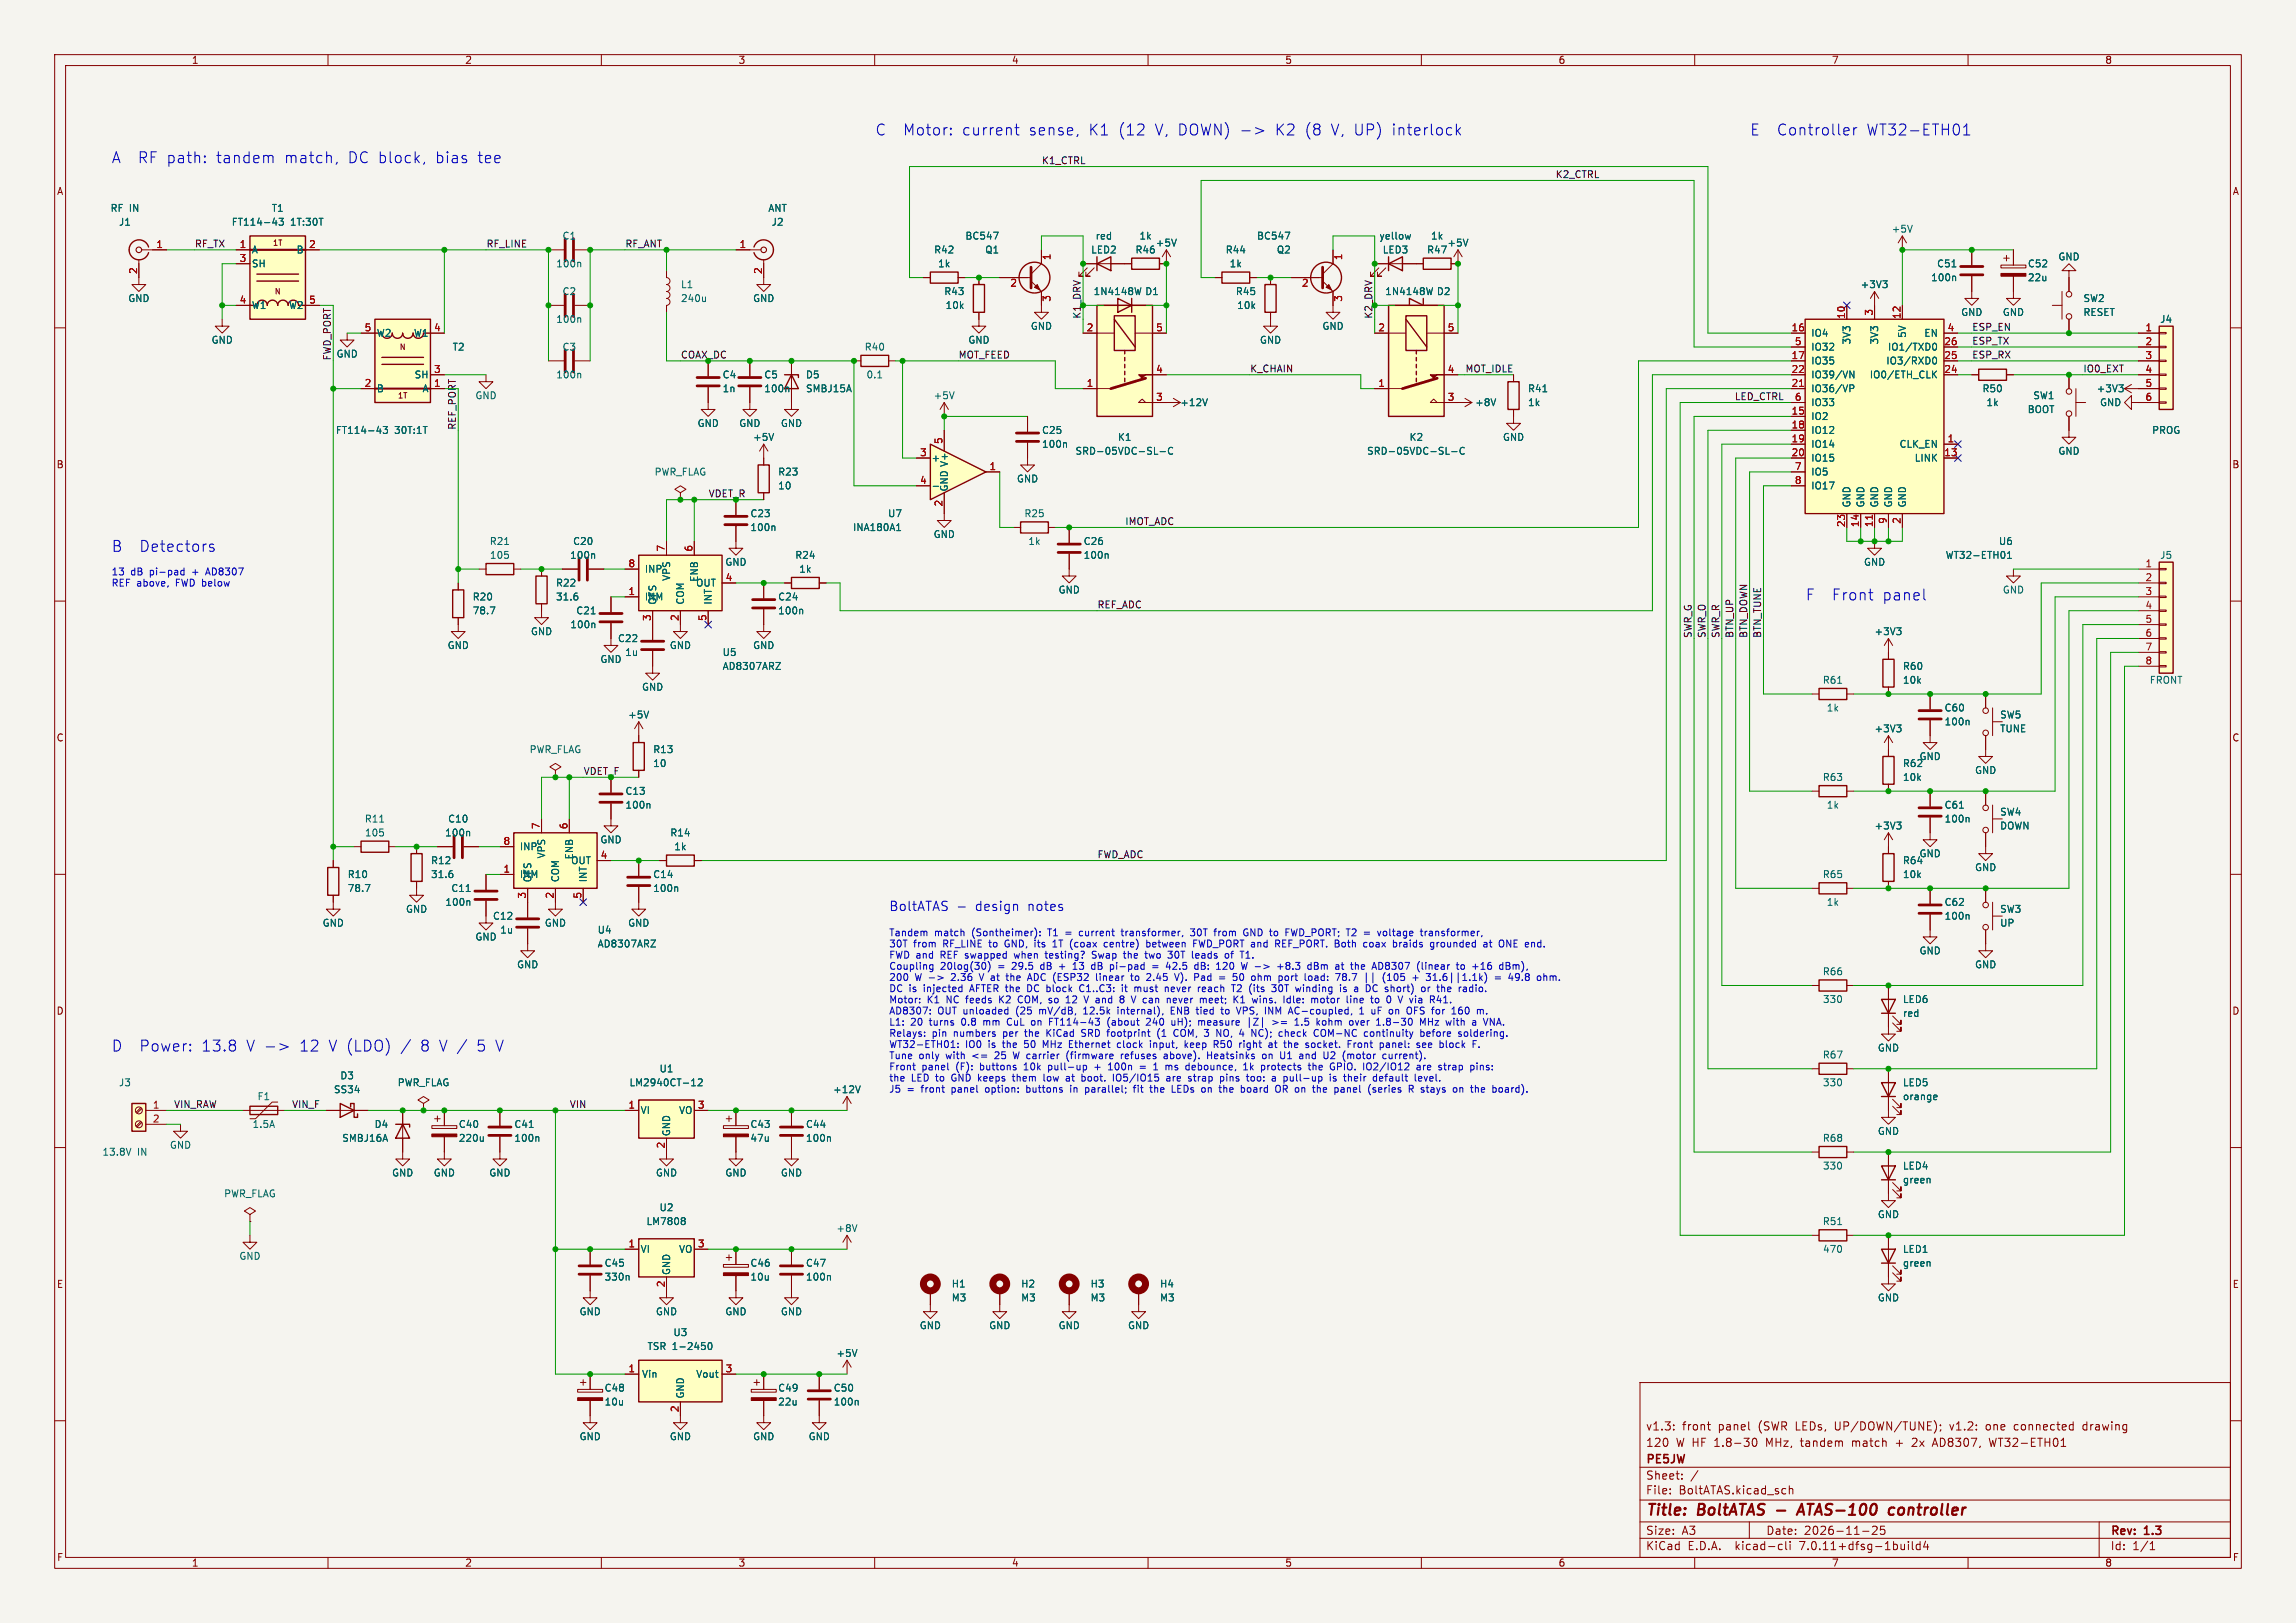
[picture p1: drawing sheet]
<svg xmlns="http://www.w3.org/2000/svg" width="420mm" height="297mm" viewBox="0 0 420 297" stroke-linecap="round" stroke-linejoin="round" font-family="sans-serif">
<defs><g id="words">
<g font-size="2.8" fill="#0000c2">
<text x="160" y="25.1">C</text>
<text x="165.2" y="25.1">Motor:</text>
<text x="176" y="25.1">current</text>
<text x="188.2" y="25.1">sense,</text>
<text x="199.3" y="25.1">K1</text>
<text x="204.7" y="25.1">(12</text>
<text x="211.5" y="25.1">V, DOWN) -&gt;</text>
<text x="233.6" y="25.1">K2</text>
<text x="239.1" y="25.1">(8</text>
<text x="243.9" y="25.1">V, UP)</text>
<text x="255.2" y="25.1">interlock</text>
<text x="320" y="25.1">E</text>
<text x="325" y="25.1">Controller</text>
<text x="341.4" y="25.1">WT32-ETH01</text>
<text x="20.3" y="30.1">A</text>
<text x="25.2" y="30.1">RF path:</text>
<text x="39.6" y="30.1">tandem</text>
<text x="52.1" y="30.1">match,</text>
<text x="63.8" y="30.1">DC block,</text>
<text x="79.9" y="30.1">bias</text>
<text x="87.7" y="30.1">tee</text>
<text x="20.3" y="101.3">B</text>
<text x="25.5" y="101.3">Detectors</text>
<text x="330.2" y="110.2">F</text>
<text x="335.1" y="110.2">Front</text>
<text x="344.4" y="110.2">panel</text>
<text x="20.3" y="192.7">D</text>
<text x="25.5" y="192.7">Power:</text>
<text x="36.9" y="192.7">13.8</text>
<text x="45.1" y="192.7">V -&gt;</text>
<text x="54.9" y="192.7">12</text>
<text x="60.3" y="192.7">V (LDO)</text>
<text x="73.6" y="192.7">/</text>
<text x="77.3" y="192.7">8 V /</text>
<text x="87.7" y="192.7">5 V</text>
</g>
<g font-size="2.8" fill="#840000">
<text x="301" y="277.9">Title:</text>
<text x="310.6" y="277.9">BoltATAS</text>
<text x="330.6" y="277.9">ATAS-100</text>
<text x="348" y="277.9">controller</text>
</g>
<g font-size="2.4" fill="#0000c2">
<text x="162.6" y="167">BoltATAS</text>
<text x="178.4" y="167">design</text>
<text x="188.1" y="167">notes</text>
</g>
<g font-size="2.1" fill="#840000">
<text x="301" y="262">v1.3:</text>
<text x="307.7" y="262">front</text>
<text x="314.4" y="262">panel</text>
<text x="321.8" y="262">(SWR LEDs,</text>
<text x="336.1" y="262">UP/DOWN/TUNE);</text>
<text x="357.3" y="262">v1.2:</text>
<text x="364" y="262">one</text>
<text x="369.3" y="262">connected</text>
<text x="382" y="262">drawing</text>
<text x="301" y="268.2">PE5JW</text>
<text x="301" y="265">120</text>
<text x="306.6" y="265">W HF 1.8-30</text>
<text x="323.3" y="265">MHz,</text>
<text x="329.8" y="265">tandem</text>
<text x="339.4" y="265">match</text>
<text x="347.5" y="265">+</text>
<text x="350.7" y="265">2x</text>
<text x="354.6" y="265">AD8307,</text>
<text x="365.1" y="265">WT32-ETH01</text>
<text x="301" y="273.7">File:</text>
<text x="301" y="271">Sheet:</text>
<text x="307.1" y="273.7">BoltATAS.kicad_sch</text>
<text x="301" y="281.1">Size:</text>
<text x="307.6" y="281.1">A3</text>
<text x="323" y="281.1">Date:</text>
<text x="330" y="281.1">2026-11-25</text>
<text x="386" y="281.3">Rev:</text>
<text x="392.4" y="281.3">1.3</text>
<text x="301" y="283.9">KiCad</text>
<text x="308.7" y="283.9">E.D.A.</text>
<text x="317.6" y="283.9">kicad-cli</text>
<text x="329.5" y="283.9">7.0.11+dfsg-1build4</text>
<text x="386" y="283.9">Id:</text>
<text x="390.1" y="283.9">1/1</text>
</g>
<g font-size="1.8" fill="#840000">
<text x="35" y="11.9">1</text>
<text x="85" y="11.9">2</text>
<text x="135" y="11.9">3</text>
<text x="185" y="11.9">4</text>
<text x="235" y="11.9">5</text>
<text x="285" y="11.9">6</text>
<text x="335" y="11.9">7</text>
<text x="385" y="11.9">8</text>
<text x="10.3" y="35.9">A</text>
<text x="408.3" y="35.9">A</text>
<text x="10.3" y="85.9">B</text>
<text x="408.2" y="85.9">B</text>
<text x="10.3" y="135.9">C</text>
<text x="408.2" y="135.9">C</text>
<text x="10.3" y="185.9">D</text>
<text x="408.2" y="185.9">D</text>
<text x="10.3" y="235.9">E</text>
<text x="408.3" y="235.9">E</text>
<text x="10.3" y="285.9">F</text>
<text x="35" y="286.9">1</text>
<text x="85" y="286.9">2</text>
<text x="135" y="286.9">3</text>
<text x="185" y="286.9">4</text>
<text x="235" y="286.9">5</text>
<text x="285" y="286.9">6</text>
<text x="335" y="286.9">7</text>
<text x="385" y="286.9">8</text>
<text x="408.3" y="285.9">F</text>
</g>
<g font-size="1.8" fill="#0f0f0f">
<text x="190.5" y="30.1">K1_CTRL</text>
<text x="284.5" y="32.7">K2_CTRL</text>
<text x="35.6" y="45.4">RF_TX</text>
<text x="88.9" y="45.4">RF_LINE</text>
<text x="114.3" y="45.4">RF_ANT</text>
<text x="175.3" y="65.7">MOT_FEED</text>
<text x="360.7" y="60.6">ESP_EN</text>
<text x="360.7" y="63.2">ESP_TX</text>
<text x="360.7" y="65.7">ESP_RX</text>
<text x="60.6" y="66" transform="rotate(-90 60.6 66)">FWD_PORT</text>
<text x="228.6" y="68.2">K_CHAIN</text>
<text x="268" y="68.2">MOT_IDLE</text>
<text x="381" y="68.2">IO0_EXT</text>
<text x="317.2" y="73.3">LED_CTRL</text>
<text x="83.5" y="78.7" transform="rotate(-90 83.5 78.7)">REF_PORT</text>
<text x="205.7" y="96.2">IMOT_ADC</text>
<text x="200.7" y="111.4">REF_ADC</text>
<text x="309.5" y="116.8" transform="rotate(-90 309.5 116.8)">SWR_G</text>
<text x="312.1" y="116.8" transform="rotate(-90 312.1 116.8)">SWR_O</text>
<text x="314.6" y="116.8" transform="rotate(-90 314.6 116.8)">SWR_R</text>
<text x="317.1" y="116.8" transform="rotate(-90 317.1 116.8)">BTN_UP</text>
<text x="319.7" y="116.8" transform="rotate(-90 319.7 116.8)">BTN_DOWN</text>
<text x="322.2" y="116.8" transform="rotate(-90 322.2 116.8)">BTN_TUNE</text>
<text x="200.7" y="157.1">FWD_ADC</text>
<text x="31.7" y="202.9">VIN_RAW</text>
<text x="53.3" y="202.9">VIN_F</text>
<text x="104.1" y="202.9">VIN</text>
</g>
<g font-size="1.8" fill="#006464">
<text x="20.1" y="39">RF IN</text>
<text x="21.7" y="41.5">J1</text>
<text x="42.3" y="41.5">FT114-43</text>
<text x="49.6" y="39">T1</text>
<text x="53.1" y="41.5">1T:30T</text>
<text x="140.4" y="39">ANT</text>
<text x="141" y="41.5">J2</text>
<text x="46" y="46.6">A</text>
<text x="54.2" y="46.6">B</text>
<text x="102.8" y="44">C1</text>
<text x="170.8" y="46.6">R42</text>
<text x="176.5" y="44">BC547</text>
<text x="180.1" y="46.6">Q1</text>
<text x="199.5" y="46.6">LED2</text>
<text x="200.3" y="44">red</text>
<text x="207.6" y="46.6">R46</text>
<text x="208.3" y="44">1k</text>
<text x="211.3" y="45.3">+5V</text>
<text x="224.1" y="46.6">R44</text>
<text x="229.8" y="44">BC547</text>
<text x="233.5" y="46.6">Q2</text>
<text x="252.2" y="44">yellow</text>
<text x="252.8" y="46.6">LED3</text>
<text x="260.9" y="46.6">R47</text>
<text x="261.7" y="44">1k</text>
<text x="264.7" y="45.3">+5V</text>
<text x="345.9" y="42.8">+5V</text>
<text x="376.4" y="47.9">GND</text>
<text x="46" y="49.1">SH</text>
<text x="101.6" y="49.1">100n</text>
<text x="124.5" y="52.9">L1</text>
<text x="171.5" y="49.1">1k</text>
<text x="224.8" y="49.1">1k</text>
<text x="340.3" y="52.9">+3V3</text>
<text x="353.1" y="51.7">100n</text>
<text x="354.2" y="49.1">C51</text>
<text x="370.9" y="49.1">C52</text>
<text x="370.9" y="51.7">22u</text>
<text x="23.4" y="55.5">GND</text>
<text x="46" y="56.7">W1</text>
<text x="52.8" y="56.7">W2</text>
<text x="101.6" y="59.3">100n</text>
<text x="102.8" y="54.2">C2</text>
<text x="124.5" y="55.5">240u</text>
<text x="137.7" y="55.5">GND</text>
<text x="172.6" y="54.2">R43</text>
<text x="172.9" y="56.7">10k</text>
<text x="200" y="54.2">1N4148W</text>
<text x="209.4" y="54.2">D1</text>
<text x="226" y="54.2">R45</text>
<text x="226.2" y="56.7">10k</text>
<text x="253.3" y="54.2">1N4148W</text>
<text x="262.7" y="54.2">D2</text>
<text x="358.6" y="58">GND</text>
<text x="366.3" y="58">GND</text>
<text x="381" y="55.5">SW2</text>
<text x="381" y="58">RESET</text>
<text x="395" y="59.3">J4</text>
<text x="38.6" y="63.1">GND</text>
<text x="61.5" y="65.6">GND</text>
<text x="68.8" y="61.8">W2</text>
<text x="75.6" y="61.8">W1</text>
<text x="82.7" y="64.4">T2</text>
<text x="102.8" y="64.4">C3</text>
<text x="158.1" y="64.4">R40</text>
<text x="177" y="63.1">GND</text>
<text x="188.5" y="60.6">GND</text>
<text x="230.4" y="63.1">GND</text>
<text x="241.8" y="60.6">GND</text>
<text x="331.2" y="61.8">IO4</text>
<text x="331.2" y="64.4">IO32</text>
<text x="338.7" y="63.1" transform="rotate(-90 338.7 63.1)">3V3</text>
<text x="343.8" y="63.1" transform="rotate(-90 343.8 63.1)">3V3</text>
<text x="345.2" y="64.4">IO1/TXD0</text>
<text x="348.8" y="61.9" transform="rotate(-90 348.8 61.9)">5V</text>
<text x="351.9" y="61.8">EN</text>
<text x="68.8" y="72">B</text>
<text x="75.7" y="69.4">SH</text>
<text x="77.2" y="72">A</text>
<text x="101.6" y="69.4">100n</text>
<text x="132.1" y="69.4">C4</text>
<text x="132.1" y="72">1n</text>
<text x="139.7" y="69.4">C5</text>
<text x="139.7" y="72">100n</text>
<text x="147.3" y="69.4">D5</text>
<text x="147.3" y="72">SMBJ15A</text>
<text x="158.4" y="69.4">0.1</text>
<text x="279.4" y="72">R41</text>
<text x="331.2" y="66.9">IO35</text>
<text x="331.2" y="72">IO36/VP</text>
<text x="331.2" y="69.4">IO39/VN</text>
<text x="341.9" y="69.4">IO0/ETH_CLK</text>
<text x="344.9" y="66.9">IO3/RXD0</text>
<text x="362.5" y="72">R50</text>
<text x="383.4" y="72">+3V3</text>
<text x="86.9" y="73.3">GND</text>
<text x="170.7" y="73.3">+5V</text>
<text x="215.8" y="74.5">+12V</text>
<text x="269.7" y="74.5">+8V</text>
<text x="279.4" y="74.5">1k</text>
<text x="331.2" y="77.1">IO2</text>
<text x="331.2" y="74.5">IO33</text>
<text x="363.3" y="74.5">1k</text>
<text x="370.8" y="75.8">BOOT</text>
<text x="371.8" y="73.3">SW1</text>
<text x="384" y="74.5">GND</text>
<text x="61.3" y="79.6">FT114-43</text>
<text x="72.2" y="79.6">30T:1T</text>
<text x="127.5" y="78.3">GND</text>
<text x="135.1" y="78.3">GND</text>
<text x="137.7" y="80.9">+5V</text>
<text x="142.7" y="78.3">GND</text>
<text x="190.5" y="82.1">100n</text>
<text x="190.5" y="79.6">C25</text>
<text x="196.6" y="83.4">SRD-05VDC-SL-C</text>
<text x="204.4" y="80.9">K1</text>
<text x="250" y="83.4">SRD-05VDC-SL-C</text>
<text x="257.7" y="80.9">K2</text>
<text x="274.8" y="80.9">GND</text>
<text x="331.2" y="79.6">IO12</text>
<text x="331.2" y="82.1">IO14</text>
<text x="347.4" y="82.1">CLK_EN</text>
<text x="376.4" y="83.4">GND</text>
<text x="393.6" y="79.6">PROG</text>
<text x="119.6" y="87.2">PWR_FLAG</text>
<text x="142.2" y="87.2">R23</text>
<text x="142.2" y="89.8">10</text>
<text x="170.3" y="84.7">+</text>
<text x="185.9" y="88.5">GND</text>
<text x="331.2" y="84.7">IO15</text>
<text x="331.2" y="87.2">IO5</text>
<text x="331.2" y="89.8">IO17</text>
<text x="350.1" y="84.7">LINK</text>
<text x="137.2" y="94.8">C23</text>
<text x="162.3" y="94.8">U7</text>
<text x="173.6" y="90" transform="rotate(-90 173.6 90)">GND V+</text>
<text x="187.3" y="94.8">R25</text>
<text x="338.7" y="93" transform="rotate(-90 338.7 93)">GND</text>
<text x="341.2" y="93" transform="rotate(-90 341.2 93)">GND</text>
<text x="343.8" y="93" transform="rotate(-90 343.8 93)">GND</text>
<text x="346.3" y="93" transform="rotate(-90 346.3 93)">GND</text>
<text x="348.8" y="93" transform="rotate(-90 348.8 93)">GND</text>
<text x="89.5" y="99.9">R21</text>
<text x="104.7" y="99.9">C20</text>
<text x="137.2" y="97.4">100n</text>
<text x="155.9" y="97.4">INA180A1</text>
<text x="170.7" y="98.7">GND</text>
<text x="188" y="99.9">1k</text>
<text x="198.1" y="99.9">C26</text>
<text x="365.5" y="99.9">U6</text>
<text x="89.5" y="102.5">105</text>
<text x="101.6" y="107.5">R22</text>
<text x="104.2" y="102.5">100n</text>
<text x="117.9" y="105">INP</text>
<text x="122.8" y="106.4" transform="rotate(-90 122.8 106.4)">VPS</text>
<text x="127.2" y="107.5">OUT</text>
<text x="127.9" y="106.6" transform="rotate(-90 127.9 106.6)">ENB</text>
<text x="132.6" y="103.7">GND</text>
<text x="145.4" y="102.5">R24</text>
<text x="146.1" y="105">1k</text>
<text x="198.1" y="102.5">100n</text>
<text x="340.9" y="103.7">GND</text>
<text x="355.8" y="102.5">WT32-ETH01</text>
<text x="395" y="102.5">J5</text>
<text x="86.4" y="112.6">78.7</text>
<text x="86.4" y="110.1">R20</text>
<text x="101.6" y="110.1">31.6</text>
<text x="105.3" y="112.6">C21</text>
<text x="117.9" y="110.1">INM</text>
<text x="120.2" y="110.7" transform="rotate(-90 120.2 110.7)">OFS</text>
<text x="125.3" y="110.7" transform="rotate(-90 125.3 110.7)">COM</text>
<text x="130.4" y="110.7" transform="rotate(-90 130.4 110.7)">INT</text>
<text x="142.2" y="112.6">100n</text>
<text x="142.2" y="110.1">C24</text>
<text x="193.5" y="108.8">GND</text>
<text x="366.3" y="108.8">GND</text>
<text x="81.8" y="119">GND</text>
<text x="97" y="116.4">GND</text>
<text x="104.2" y="115.2">100n</text>
<text x="112.9" y="117.7">C22</text>
<text x="122.4" y="119">GND</text>
<text x="137.7" y="119">GND</text>
<text x="342.8" y="116.4">+3V3</text>
<text x="109.7" y="121.5">GND</text>
<text x="114.3" y="120.2">1u</text>
<text x="132.1" y="122.8">AD8307ARZ</text>
<text x="132.1" y="120.2">U5</text>
<text x="333.3" y="125.3">R61</text>
<text x="348" y="122.8">R60</text>
<text x="348" y="125.3">10k</text>
<text x="393.1" y="125.3">FRONT</text>
<text x="114.8" y="131.7">+5V</text>
<text x="117.3" y="126.6">GND</text>
<text x="334.1" y="130.4">1k</text>
<text x="355.6" y="130.4">C60</text>
<text x="365.8" y="131.7">SW5</text>
<text x="342.8" y="134.2">+3V3</text>
<text x="355.6" y="132.9">100n</text>
<text x="365.8" y="134.2">TUNE</text>
<text x="96.8" y="138">PWR_FLAG</text>
<text x="119.4" y="138">R13</text>
<text x="119.4" y="140.6">10</text>
<text x="333.3" y="143.1">R63</text>
<text x="348" y="140.6">R62</text>
<text x="348" y="143.1">10k</text>
<text x="351" y="139.3">GND</text>
<text x="361.2" y="141.8">GND</text>
<text x="114.3" y="148.2">100n</text>
<text x="114.3" y="145.6">C13</text>
<text x="334.1" y="148.2">1k</text>
<text x="355.6" y="148.2">C61</text>
<text x="365.8" y="149.5">SW4</text>
<text x="66.6" y="150.7">R11</text>
<text x="66.7" y="153.3">105</text>
<text x="81.3" y="153.3">100n</text>
<text x="81.9" y="150.7">C10</text>
<text x="95" y="155.8">INP</text>
<text x="109.7" y="154.5">GND</text>
<text x="122.5" y="153.3">R14</text>
<text x="123.2" y="155.8">1k</text>
<text x="342.8" y="152">+3V3</text>
<text x="355.6" y="150.7">100n</text>
<text x="365.8" y="152">DOWN</text>
<text x="63.5" y="160.9">R10</text>
<text x="78.7" y="160.9">31.6</text>
<text x="78.7" y="158.3">R12</text>
<text x="95" y="160.9">INM</text>
<text x="97.4" y="161.5" transform="rotate(-90 97.4 161.5)">OFS</text>
<text x="99.9" y="157.2" transform="rotate(-90 99.9 157.2)">VPS</text>
<text x="102.5" y="161.5" transform="rotate(-90 102.5 161.5)">COM</text>
<text x="104.4" y="158.3">OUT</text>
<text x="105" y="157.4" transform="rotate(-90 105 157.4)">ENB</text>
<text x="107.5" y="161.5" transform="rotate(-90 107.5 161.5)">INT</text>
<text x="119.4" y="160.9">C14</text>
<text x="333.3" y="160.9">R65</text>
<text x="348" y="158.3">R64</text>
<text x="348" y="160.9">10k</text>
<text x="351" y="157.1">GND</text>
<text x="361.2" y="159.6">GND</text>
<text x="63.5" y="163.4">78.7</text>
<text x="74.2" y="167.2">GND</text>
<text x="81.4" y="166">100n</text>
<text x="82.5" y="163.4">C11</text>
<text x="119.4" y="163.4">100n</text>
<text x="334.1" y="166">1k</text>
<text x="355.6" y="166">C62</text>
<text x="365.8" y="167.2">SW3</text>
<text x="58.9" y="169.8">GND</text>
<text x="86.9" y="172.3">GND</text>
<text x="90.1" y="168.5">C12</text>
<text x="91.4" y="171">1u</text>
<text x="99.6" y="169.8">GND</text>
<text x="109.2" y="173.6">AD8307ARZ</text>
<text x="109.2" y="171">U4</text>
<text x="114.8" y="169.8">GND</text>
<text x="355.6" y="168.5">100n</text>
<text x="365.8" y="169.8">UP</text>
<text x="94.5" y="177.4">GND</text>
<text x="333.3" y="178.7">R66</text>
<text x="351" y="174.9">GND</text>
<text x="361.2" y="177.4">GND</text>
<text x="333.4" y="183.7">330</text>
<text x="348" y="183.7">LED6</text>
<text x="348" y="186.3">red</text>
<text x="62.2" y="197.7">D3</text>
<text x="120.5" y="196.4">U1</text>
<text x="333.3" y="193.9">R67</text>
<text x="343.4" y="192.6">GND</text>
<text x="21.7" y="199">J3</text>
<text x="47" y="201.5">F1</text>
<text x="61" y="200.3">SS34</text>
<text x="72.7" y="199">PWR_FLAG</text>
<text x="115" y="199">LM2940CT-12</text>
<text x="152.3" y="200.3">+12V</text>
<text x="333.4" y="199">330</text>
<text x="348" y="199">LED5</text>
<text x="348" y="201.5">orange</text>
<text x="46.1" y="206.6">1.5A</text>
<text x="62.5" y="209.1">SMBJ16A</text>
<text x="68.4" y="206.6">D4</text>
<text x="83.8" y="209.1">220u</text>
<text x="83.8" y="206.6">C40</text>
<text x="94" y="209.1">100n</text>
<text x="94" y="206.6">C41</text>
<text x="117.1" y="204.1">VI</text>
<text x="122.8" y="208" transform="rotate(-90 122.8 208)">GND</text>
<text x="124.1" y="204.1">VO</text>
<text x="137.2" y="206.6">C43</text>
<text x="137.2" y="209.1">47u</text>
<text x="147.3" y="209.1">100n</text>
<text x="147.3" y="206.6">C44</text>
<text x="333.3" y="209.1">R68</text>
<text x="343.4" y="207.9">GND</text>
<text x="18.6" y="211.7">13.8V</text>
<text x="25.1" y="211.7">IN</text>
<text x="31" y="210.4">GND</text>
<text x="71.6" y="215.5">GND</text>
<text x="79.2" y="215.5">GND</text>
<text x="89.4" y="215.5">GND</text>
<text x="119.9" y="215.5">GND</text>
<text x="132.6" y="215.5">GND</text>
<text x="142.7" y="215.5">GND</text>
<text x="333.4" y="214.2">330</text>
<text x="348" y="214.2">LED4</text>
<text x="40.9" y="219.3">PWR_FLAG</text>
<text x="120.5" y="221.8">U2</text>
<text x="348" y="216.8">green</text>
<text x="118.2" y="224.4">LM7808</text>
<text x="152.9" y="225.7">+8V</text>
<text x="333.3" y="224.4">R51</text>
<text x="343.4" y="223.1">GND</text>
<text x="43.7" y="230.7">GND</text>
<text x="110.5" y="232">C45</text>
<text x="117.1" y="229.5">VI</text>
<text x="122.8" y="233.4" transform="rotate(-90 122.8 233.4)">GND</text>
<text x="124.1" y="229.5">VO</text>
<text x="137.2" y="232">C46</text>
<text x="147.3" y="232">C47</text>
<text x="333.4" y="229.5">470</text>
<text x="348" y="229.5">LED1</text>
<text x="348" y="232">green</text>
<text x="110.5" y="234.5">330n</text>
<text x="137.2" y="234.5">10u</text>
<text x="147.3" y="234.5">100n</text>
<text x="174" y="238.4">M3</text>
<text x="174" y="235.8">H1</text>
<text x="186.7" y="238.4">M3</text>
<text x="186.7" y="235.8">H2</text>
<text x="199.4" y="238.4">M3</text>
<text x="199.4" y="235.8">H3</text>
<text x="212.1" y="238.4">M3</text>
<text x="212.1" y="235.8">H4</text>
<text x="343.4" y="238.4">GND</text>
<text x="105.9" y="240.9">GND</text>
<text x="119.9" y="240.9">GND</text>
<text x="123.1" y="244.7">U3</text>
<text x="132.6" y="240.9">GND</text>
<text x="142.7" y="240.9">GND</text>
<text x="168.1" y="243.4">GND</text>
<text x="180.8" y="243.4">GND</text>
<text x="193.5" y="243.4">GND</text>
<text x="206.2" y="243.4">GND</text>
<text x="118.3" y="247.2">TSR 1-2450</text>
<text x="152.9" y="248.5">+5V</text>
<text x="110.5" y="254.9">C48</text>
<text x="110.5" y="257.4">10u</text>
<text x="117.3" y="252.3">Vin</text>
<text x="125.3" y="256" transform="rotate(-90 125.3 256)">GND</text>
<text x="127.3" y="252.3">Vout</text>
<text x="142.2" y="254.9">C49</text>
<text x="142.2" y="257.4">22u</text>
<text x="152.4" y="257.4">100n</text>
<text x="152.4" y="254.9">C50</text>
<text x="105.9" y="263.8">GND</text>
<text x="122.4" y="263.8">GND</text>
<text x="137.7" y="263.8">GND</text>
<text x="147.8" y="263.8">GND</text>
</g>
<g font-size="1.8" fill="#a90000">
<text x="28.5" y="45.5">1</text>
<text x="43.7" y="45.5">1</text>
<text x="56.4" y="45.5">2</text>
<text x="135.2" y="45.5">1</text>
<text x="192.5" y="47.7" transform="rotate(-90 192.5 47.7)">1</text>
<text x="245.8" y="47.7" transform="rotate(-90 245.8 47.7)">1</text>
<text x="25.1" y="50.2" transform="rotate(-90 25.1 50.2)">2</text>
<text x="43.7" y="48">3</text>
<text x="139.4" y="50.2" transform="rotate(-90 139.4 50.2)">2</text>
<text x="184.7" y="52.8">2</text>
<text x="238.1" y="52.8">2</text>
<text x="43.7" y="55.6">4</text>
<text x="56.4" y="55.6">5</text>
<text x="192.5" y="55.3" transform="rotate(-90 192.5 55.3)">3</text>
<text x="245.8" y="55.3" transform="rotate(-90 245.8 55.3)">3</text>
<text x="337.6" y="58.5" transform="rotate(-90 337.6 58.5)">10</text>
<text x="342.6" y="57.9" transform="rotate(-90 342.6 57.9)">3</text>
<text x="347.7" y="58.5" transform="rotate(-90 347.7 58.5)">12</text>
<text x="66.6" y="60.7">5</text>
<text x="79.3" y="60.7">4</text>
<text x="198.7" y="60.7">2</text>
<text x="211.4" y="60.7">5</text>
<text x="252" y="60.7">2</text>
<text x="264.7" y="60.7">5</text>
<text x="327.6" y="60.7">16</text>
<text x="327.6" y="65.8">17</text>
<text x="328.2" y="63.2">5</text>
<text x="355.6" y="65.8">25</text>
<text x="355.6" y="63.2">26</text>
<text x="356.2" y="60.7">4</text>
<text x="392.4" y="60.7">1</text>
<text x="392.4" y="63.2">2</text>
<text x="392.4" y="65.8">3</text>
<text x="66.6" y="70.9">2</text>
<text x="79.3" y="70.9">1</text>
<text x="79.3" y="68.3">3</text>
<text x="198.7" y="70.9">1</text>
<text x="211.4" y="68.3">4</text>
<text x="252" y="70.9">1</text>
<text x="264.7" y="68.3">4</text>
<text x="327.6" y="70.9">21</text>
<text x="327.6" y="68.3">22</text>
<text x="355.6" y="68.3">24</text>
<text x="392.4" y="68.3">4</text>
<text x="392.4" y="70.9">5</text>
<text x="211.4" y="73.4">3</text>
<text x="264.7" y="73.4">3</text>
<text x="327.6" y="75.9">15</text>
<text x="328.2" y="73.4">6</text>
<text x="392.4" y="73.4">6</text>
<text x="168.2" y="83.6">3</text>
<text x="172.5" y="81.4" transform="rotate(-90 172.5 81.4)">5</text>
<text x="327.6" y="78.5">18</text>
<text x="327.6" y="81">19</text>
<text x="327.6" y="83.6">20</text>
<text x="355.6" y="83.6">13</text>
<text x="356.2" y="81">1</text>
<text x="168.2" y="88.6">4</text>
<text x="180.9" y="86.1">1</text>
<text x="328.2" y="86.1">7</text>
<text x="328.2" y="88.6">8</text>
<text x="172.5" y="92.8" transform="rotate(-90 172.5 92.8)">2</text>
<text x="345.2" y="96" transform="rotate(-90 345.2 96)">9</text>
<text x="347.7" y="96" transform="rotate(-90 347.7 96)">2</text>
<text x="121.7" y="101" transform="rotate(-90 121.7 101)">7</text>
<text x="126.7" y="101" transform="rotate(-90 126.7 101)">6</text>
<text x="337.6" y="96.6" transform="rotate(-90 337.6 96.6)">23</text>
<text x="340.1" y="96.6" transform="rotate(-90 340.1 96.6)">14</text>
<text x="342.6" y="96.6" transform="rotate(-90 342.6 96.6)">11</text>
<text x="114.9" y="103.9">8</text>
<text x="132.6" y="106.4">4</text>
<text x="392.4" y="103.9">1</text>
<text x="392.4" y="106.4">2</text>
<text x="114.9" y="109">1</text>
<text x="119.1" y="113.7" transform="rotate(-90 119.1 113.7)">3</text>
<text x="124.2" y="113.7" transform="rotate(-90 124.2 113.7)">2</text>
<text x="129.3" y="113.7" transform="rotate(-90 129.3 113.7)">5</text>
<text x="392.4" y="109">3</text>
<text x="392.4" y="111.5">4</text>
<text x="392.4" y="114">5</text>
<text x="392.4" y="116.6">6</text>
<text x="392.4" y="119.1">7</text>
<text x="392.4" y="121.7">8</text>
<text x="92" y="154.7">8</text>
<text x="98.8" y="151.8" transform="rotate(-90 98.8 151.8)">7</text>
<text x="103.9" y="151.8" transform="rotate(-90 103.9 151.8)">6</text>
<text x="92" y="159.8">1</text>
<text x="109.8" y="157.2">4</text>
<text x="96.3" y="164.5" transform="rotate(-90 96.3 164.5)">3</text>
<text x="101.3" y="164.5" transform="rotate(-90 101.3 164.5)">2</text>
<text x="106.4" y="164.5" transform="rotate(-90 106.4 164.5)">5</text>
<text x="27.9" y="202.9">1</text>
<text x="114.9" y="202.9">1</text>
<text x="127.6" y="202.9">3</text>
<text x="27.9" y="205.5">2</text>
<text x="121.7" y="210.3" transform="rotate(-90 121.7 210.3)">2</text>
<text x="114.9" y="228.3">1</text>
<text x="127.6" y="228.3">3</text>
<text x="121.7" y="235.7" transform="rotate(-90 121.7 235.7)">2</text>
<text x="114.9" y="251.2">1</text>
<text x="132.6" y="251.2">3</text>
<text x="124.2" y="258.5" transform="rotate(-90 124.2 258.5)">2</text>
</g>
<g font-size="1.8" fill="#009600">
<text x="197.8" y="58.4" transform="rotate(-90 197.8 58.4)">K1_DRV</text>
<text x="251.1" y="58.4" transform="rotate(-90 251.1 58.4)">K2_DRV</text>
<text x="124.5" y="65.7">COAX_DC</text>
<text x="129.5" y="91.1">VDET_R</text>
<text x="106.7" y="141.9">VDET_F</text>
</g>
<g font-size="1.8" fill="#0000c2">
<text x="20.3" y="105.6">13</text>
<text x="20.3" y="107.7">REF above,</text>
<text x="23.9" y="105.6">dB</text>
<text x="27.5" y="105.6">pi-pad</text>
<text x="32.3" y="107.7">FWD below</text>
<text x="35.4" y="105.6">+</text>
<text x="38.2" y="105.6">AD8307</text>
<text x="162.6" y="171.7">Tandem</text>
<text x="162.6" y="173.7">30T</text>
<text x="167.1" y="173.7">from</text>
<text x="170.9" y="171.7">match</text>
<text x="172.6" y="173.7">RF_LINE</text>
<text x="177.9" y="171.7">(Sontheimer):</text>
<text x="181.3" y="173.7">to</text>
<text x="184.3" y="173.7">GND, its</text>
<text x="192" y="171.7">T1</text>
<text x="193.5" y="173.7">1T</text>
<text x="195.4" y="171.7">=</text>
<text x="196.8" y="173.7">(coax</text>
<text x="198.1" y="171.7">current</text>
<text x="203.3" y="173.7">centre)</text>
<text x="206.1" y="171.7">transformer,</text>
<text x="211.2" y="173.7">between</text>
<text x="218.9" y="171.7">30T</text>
<text x="220" y="173.7">FWD_PORT and</text>
<text x="223.5" y="171.7">from</text>
<text x="229" y="171.7">GND to</text>
<text x="235.4" y="173.7">REF_PORT. Both</text>
<text x="237.1" y="171.7">FWD_PORT; T2</text>
<text x="251.8" y="171.7">=</text>
<text x="251.9" y="173.7">coax</text>
<text x="254.5" y="171.7">voltage</text>
<text x="257.5" y="173.7">braids</text>
<text x="262.6" y="171.7">transformer,</text>
<text x="264.6" y="173.7">grounded</text>
<text x="274.5" y="173.7">at</text>
<text x="277.6" y="173.7">ONE end.</text>
<text x="162.6" y="175.7">FWD and</text>
<text x="162.6" y="177.8">Coupling</text>
<text x="162.6" y="179.8">200</text>
<text x="167.4" y="179.8">W -&gt;</text>
<text x="172" y="177.8">20log(30)</text>
<text x="172.2" y="175.7">REF swapped</text>
<text x="174.3" y="179.8">2.36</text>
<text x="179.7" y="179.8">V at</text>
<text x="182.7" y="177.8">=</text>
<text x="185" y="179.8">the</text>
<text x="185.4" y="177.8">29.5</text>
<text x="186.1" y="175.7">when</text>
<text x="189.1" y="179.8">ADC (ESP32</text>
<text x="190.8" y="177.8">dB</text>
<text x="191.9" y="175.7">testing?</text>
<text x="194.4" y="177.8">+</text>
<text x="197.2" y="177.8">13</text>
<text x="200.7" y="175.7">Swap</text>
<text x="200.8" y="177.8">dB</text>
<text x="202" y="179.8">linear</text>
<text x="204.3" y="177.8">pi-pad</text>
<text x="206.7" y="175.7">the</text>
<text x="208.6" y="179.8">to</text>
<text x="210.8" y="175.7">two</text>
<text x="211.7" y="179.8">2.45</text>
<text x="212.3" y="177.8">=</text>
<text x="215" y="177.8">42.5</text>
<text x="215.2" y="175.7">30T</text>
<text x="217.1" y="179.8">V).</text>
<text x="219.7" y="175.7">leads</text>
<text x="220.4" y="177.8">dB:</text>
<text x="220.8" y="179.8">Pad</text>
<text x="224.6" y="177.8">120</text>
<text x="225.5" y="179.8">=</text>
<text x="226" y="175.7">of</text>
<text x="228.3" y="179.8">50</text>
<text x="229" y="175.7">T1.</text>
<text x="229.4" y="177.8">W -&gt;</text>
<text x="231.9" y="179.8">ohm</text>
<text x="236.4" y="177.8">+8.3</text>
<text x="237" y="179.8">port</text>
<text x="242" y="179.8">load:</text>
<text x="242.1" y="177.8">dBm</text>
<text x="247.4" y="177.8">at</text>
<text x="247.9" y="179.8">78.7</text>
<text x="250.5" y="177.8">the</text>
<text x="253.3" y="179.8">||</text>
<text x="254.6" y="177.8">AD8307</text>
<text x="256.9" y="179.8">(105</text>
<text x="262.5" y="179.8">+</text>
<text x="263" y="177.8">(linear</text>
<text x="265.3" y="179.8">31.6||1.1k)</text>
<text x="270.4" y="177.8">to</text>
<text x="273.5" y="177.8">+16</text>
<text x="278" y="179.8">=</text>
<text x="278.6" y="177.8">dBm),</text>
<text x="280.7" y="179.8">49.8</text>
<text x="162.6" y="181.9">DC is</text>
<text x="162.6" y="183.9">Motor:</text>
<text x="162.6" y="186">AD8307:</text>
<text x="169.1" y="181.9">injected</text>
<text x="169.6" y="183.9">K1</text>
<text x="171.5" y="186">OUT unloaded</text>
<text x="173.2" y="183.9">NC feeds</text>
<text x="177.7" y="181.9">AFTER the</text>
<text x="183.3" y="183.9">K2</text>
<text x="186.2" y="186">(25</text>
<text x="186.9" y="183.9">COM, so</text>
<text x="188.6" y="181.9">DC block</text>
<text x="190.6" y="186">mV/dB,</text>
<text x="196.1" y="183.9">12</text>
<text x="198.6" y="181.9">C1..C3:</text>
<text x="198.9" y="186">12.5k</text>
<text x="199.7" y="183.9">V and</text>
<text x="205.3" y="186">internal),</text>
<text x="206.5" y="181.9">it</text>
<text x="206.6" y="183.9">8</text>
<text x="208.9" y="183.9">V can</text>
<text x="209" y="181.9">must</text>
<text x="214.8" y="181.9">never</text>
<text x="215.3" y="186">ENB</text>
<text x="215.8" y="183.9">never</text>
<text x="220.2" y="186">tied</text>
<text x="221" y="181.9">reach</text>
<text x="222" y="183.9">meet;</text>
<text x="224.9" y="186">to</text>
<text x="227.5" y="181.9">T2</text>
<text x="228" y="186">VPS,</text>
<text x="228.4" y="183.9">K1</text>
<text x="230.8" y="181.9">(its</text>
<text x="232" y="183.9">wins.</text>
<text x="233.3" y="186">INM</text>
<text x="235.2" y="181.9">30T</text>
<text x="237.9" y="186">AC-coupled,</text>
<text x="237.9" y="183.9">Idle:</text>
<text x="239.8" y="181.9">winding</text>
<text x="243.2" y="183.9">motor</text>
<text x="248.1" y="181.9">is</text>
<text x="249.9" y="183.9">line</text>
<text x="250.9" y="181.9">a</text>
<text x="251" y="186">1</text>
<text x="253.2" y="181.9">DC short)</text>
<text x="253.4" y="186">uF</text>
<text x="254.6" y="183.9">to</text>
<text x="256.8" y="186">on</text>
<text x="257.6" y="183.9">0</text>
<text x="260" y="183.9">V via</text>
<text x="260.3" y="186">OFS for</text>
<text x="263.7" y="181.9">or</text>
<text x="266.1" y="183.9">R41.</text>
<text x="266.9" y="181.9">the</text>
<text x="268.9" y="186">160</text>
<text x="271" y="181.9">radio.</text>
<text x="162.6" y="188">L1:</text>
<text x="162.6" y="190.1">Relays:</text>
<text x="166.6" y="188">20</text>
<text x="170.2" y="188">turns</text>
<text x="170.5" y="190.1">pin</text>
<text x="174.6" y="190.1">numbers</text>
<text x="176.2" y="188">0.8</text>
<text x="180.4" y="188">mm</text>
<text x="183.8" y="190.1">per</text>
<text x="184.9" y="188">CuL</text>
<text x="188" y="190.1">the</text>
<text x="189.5" y="188">on</text>
<text x="192.1" y="190.1">KiCad</text>
<text x="193" y="188">FT114-43</text>
<text x="198.7" y="190.1">SRD footprint</text>
<text x="203.9" y="188">(about</text>
<text x="211.2" y="188">240</text>
<text x="213" y="190.1">(1</text>
<text x="216" y="188">uH);</text>
<text x="216.2" y="190.1">COM, 3</text>
<text x="221.1" y="188">measure</text>
<text x="224.4" y="190.1">NO,</text>
<text x="228.9" y="190.1">4</text>
<text x="230.3" y="188">|Z|</text>
<text x="231.2" y="190.1">NC);</text>
<text x="235.1" y="188">&gt;=</text>
<text x="236.5" y="190.1">check</text>
<text x="239.4" y="188">1.5</text>
<text x="243.1" y="190.1">COM-NC</text>
<text x="243.6" y="188">kohm</text>
<text x="249.8" y="188">over</text>
<text x="252.5" y="190.1">continuity</text>
<text x="254.9" y="188">1.8-30</text>
<text x="263" y="190.1">before</text>
<text x="263.1" y="188">MHz</text>
<text x="268.1" y="188">with</text>
<text x="270.1" y="190.1">soldering.</text>
<text x="273.1" y="188">a</text>
<text x="275.4" y="188">VNA.</text>
<text x="162.6" y="192.1">WT32-ETH01:</text>
<text x="162.6" y="194.1">Tune</text>
<text x="162.6" y="196.2">Front</text>
<text x="168.1" y="194.1">only</text>
<text x="168.6" y="196.2">panel</text>
<text x="173.2" y="194.1">with</text>
<text x="175" y="196.2">(F):</text>
<text x="176.6" y="192.1">IO0</text>
<text x="178.2" y="194.1">&lt;=</text>
<text x="179.6" y="196.2">buttons</text>
<text x="180.9" y="192.1">is</text>
<text x="182.5" y="194.1">25</text>
<text x="183.7" y="192.1">the</text>
<text x="186.1" y="194.1">W carrier</text>
<text x="187.8" y="196.2">10k</text>
<text x="187.9" y="192.1">50</text>
<text x="191.5" y="192.1">MHz</text>
<text x="192.4" y="196.2">pull-up</text>
<text x="196.2" y="194.1">(firmware</text>
<text x="196.4" y="192.1">Ethernet</text>
<text x="201.1" y="196.2">+</text>
<text x="203.8" y="196.2">100n</text>
<text x="205.5" y="192.1">clock</text>
<text x="206.3" y="194.1">refuses</text>
<text x="211.7" y="192.1">input,</text>
<text x="212.5" y="196.2">1</text>
<text x="214.4" y="194.1">above).</text>
<text x="214.9" y="196.2">ms</text>
<text x="218.2" y="192.1">keep</text>
<text x="218.8" y="196.2">debounce,</text>
<text x="222.5" y="194.1">Heatsinks</text>
<text x="223.7" y="192.1">R50</text>
<text x="228.6" y="192.1">right</text>
<text x="229.6" y="196.2">1k</text>
<text x="232.8" y="194.1">on</text>
<text x="233" y="196.2">protects</text>
<text x="234.2" y="192.1">at</text>
<text x="236.3" y="194.1">U1</text>
<text x="237.2" y="192.1">the</text>
<text x="240" y="194.1">and</text>
<text x="241.4" y="192.1">socket.</text>
<text x="241.9" y="196.2">the</text>
<text x="244.6" y="194.1">U2</text>
<text x="246" y="196.2">GPIO.</text>
<text x="248.3" y="194.1">(motor</text>
<text x="249.2" y="192.1">Front</text>
<text x="252.3" y="196.2">IO2/IO12</text>
<text x="255.3" y="192.1">panel:</text>
<text x="255.9" y="194.1">current).</text>
<text x="262.3" y="192.1">see</text>
<text x="262.3" y="196.2">are</text>
<text x="266.5" y="196.2">strap</text>
<text x="266.7" y="192.1">block</text>
<text x="272.5" y="196.2">pins:</text>
<text x="162.6" y="198.2">the</text>
<text x="162.6" y="200.3">J5</text>
<text x="165.9" y="200.3">=</text>
<text x="166.7" y="198.2">LED to</text>
<text x="168.7" y="200.3">front</text>
<text x="174.4" y="198.2">GND keeps</text>
<text x="174.4" y="200.3">panel</text>
<text x="180.7" y="200.3">option:</text>
<text x="186" y="198.2">them</text>
<text x="188.4" y="200.3">buttons</text>
<text x="191.8" y="198.2">low</text>
<text x="196.1" y="198.2">at</text>
<text x="196.7" y="200.3">in</text>
<text x="199.1" y="198.2">boot.</text>
<text x="199.6" y="200.3">parallel;</text>
<text x="205.1" y="198.2">IO5/IO15</text>
<text x="208.7" y="200.3">fit</text>
<text x="211.9" y="200.3">the</text>
<text x="215.1" y="198.2">are</text>
<text x="216.1" y="200.3">LEDs</text>
<text x="219.3" y="198.2">strap</text>
<text x="221.7" y="200.3">on</text>
<text x="225.2" y="200.3">the</text>
<text x="225.3" y="198.2">pins</text>
<text x="229.3" y="200.3">board</text>
<text x="230.4" y="198.2">too:</text>
<text x="235.2" y="198.2">a</text>
<text x="235.9" y="200.3">OR on</text>
<text x="237.5" y="198.2">pull-up</text>
<text x="243.1" y="200.3">the</text>
<text x="246.2" y="198.2">is</text>
<text x="247.2" y="200.3">panel</text>
<text x="249" y="198.2">their</text>
<text x="253.6" y="200.3">(series</text>
<text x="254.5" y="198.2">default</text>
<text x="261.2" y="200.3">R stays</text>
<text x="262.3" y="198.2">level.</text>
<text x="269.8" y="200.3">on</text>
<text x="273.2" y="200.3">the</text>
<text x="277.4" y="200.3">board).</text>
</g>
<g font-size="1.4" fill="#840000">
<text x="49.9" y="45.1">1T</text>
<text x="50.2" y="54">N</text>
<text x="73" y="64.2">N</text>
<text x="72.7" y="73.1">1T</text>
</g>
</g></defs>
<path d="M0 0h420v297h-420z" fill="#f5f4ef" stroke="#f5f4ef" stroke-width=".18"/>
<g fill="none" stroke="#840000" stroke-width=".18">
<path d="M10 10h400v277h-400zM12 12h396v273h-396zM60 10v2M110 10v2M160 10v2M210 10v2M260 10v2M310 10v2M360 10v2M10 60h2M25.4 47.5v4.6h1.3l-1.3 1.2-1.3-1.2h1.3M25.9 45.7h4.6"/>
<path d="M40.6 58.4v1.3h1.3l-1.3 1.3-1.2-1.3h1.2M43.2 55.9h2.5M43.2 48.3h2.5M43.2 45.7h2.5M55.9 55.9h2.5M55.9 45.7h2.5M100.3 55.9h2.8M100.3 45.7h2.8M105.2 55.9h2.7M105.2 45.7h2.7M121.9 49.5v1.3a.64 .64 0 0 1 .7 .6 .64 .64 0 0 1-.7 .7 .64 .64 0 0 1 .7 .6 .64 .64 0 0 1-.7 .6 .64 .64 0 0 1 .7 .7 .64 .64 0 0 1-.7 .6 .64 .64 0 0 1 .7 .6 .64 .64 0 0 1-.7 .7v1.3M134.6 45.7h4.6"/>
<path d="M139.7 47.5v4.6h1.3l-1.3 1.2-1.3-1.2h1.3M168.9 50.8h1.3M175.3 50.8h1.2M179.1 57.2v2.5h1.2l-1.2 1.3-1.3-1.3h1.3M179.1 50.8v1.3M182.9 50.8h5.7M188.6 51.4l1.9 1.9v3.9h1.3l-1.3 1.2-1.3-1.2h1.3M190.5 45.7v2.6l-1.9 1.9M198.1 48.3h8.9M198.9 49l-1.5 1.5h.7h-.7v-.7M200.2 49l-1.6 1.5h.8h-.8v-.7M213.4 45.7v2.6h-1.3"/>
<path d="M213.4 45.7l-.8 1.3M213.4 45.7l.7 1.3M222.2 50.8h1.3M228.6 50.8h1.3M232.4 57.2v2.5h1.3l-1.3 1.3-1.3-1.3h1.3M232.4 50.8v1.3M236.2 50.8h5.7M241.9 51.4l1.9 1.9v3.9h1.3l-1.3 1.2-1.2-1.2h1.2M243.8 45.7v2.6l-1.9 1.9M251.5 48.3h8.8M252.2 49l-1.5 1.5h.8h-.8v-.7M253.5 49l-1.5 1.5h.7h-.7v-.7"/>
<path d="M255.3 55.9h7.6M266.7 45.7v2.6h-1.3M266.7 45.7l-.8 1.3M266.7 45.7l.8 1.3M337.8 55.9v2.5M342.9 53.3l-.8 1.3M342.9 53.3v5.1M342.9 53.3l.8 1.3M348 43.2l-.8 1.3M348 43.2v2.5M348 55.9v2.5M348 43.2l.7 1.3"/>
<path d="M360.7 50.5v4.1h1.2l-1.2 1.3-1.3-1.3h1.3M360.7 45.7v2.8M366 48.5h4.6v.5h-4.6zM366.5 47.2h1M367 46.7v1.1M368.3 50.5v4.1h1.3l-1.3 1.3-1.3-1.3h1.3M368.3 45.7v2.8M375.4 55.9h1.8M377.2 53.3v5.1M378.5 49.5h1.2l-1.2-1.2-1.3 1.2h1.3v3.8M378.5 58.4v2.6M408 60h2"/>
<path d="M63.5 61v1.2h1.3l-1.3 1.3-1.3-1.3h1.3M66 61h2.6M66 71.1h2.6M78.7 68.6h2.6M78.7 61h2.6M78.7 71.1h2.6M88.9 68.6v1.3h1.3l-1.3 1.2-1.3-1.2h1.3M100.3 66h2.8M105.2 66h2.7M129.5 70.9v4h1.3l-1.3 1.3-1.2-1.3h1.2M129.5 66v2.8M137.2 70.9v4h1.2l-1.2 1.3-1.3-1.3h1.3"/>
<path d="M137.2 66v2.8M144.8 66v8.9h1.2l-1.2 1.3-1.3-1.3h1.3M156.2 66h1.3M162.6 66h1.2M172.7 73.7l-.7 1.2M172.7 73.7v2.5M172.7 73.7l.8 1.2M188 76.2v2.8M198.1 61h5.7M198.1 71.1h5.1M207.6 61h5.8M209.5 73.7l-.6-.7-.6 .7h7.6"/>
<path d="M210.8 68.6h2.6M214.6 72.9l1.3 .8M215.9 73.7l-1.3 .7M251.5 61h5.7M251.5 71.1h5M261 61h5.7M262.9 73.7l-.6-.7-.7 .7h7.6M264.2 68.6h2.5M268 72.9l1.2 .8M269.2 73.7l-1.2 .7M276.9 74.9v2.6h1.2l-1.2 1.2-1.3-1.2h1.3M276.9 68.6v1.3"/>
<path d="M327.7 68.6h2.5M327.7 61h2.5M327.7 63.5h2.5M327.7 66h2.5M327.7 71.1h2.5M327.7 73.7h2.5M327.7 76.2h2.5M327.7 78.7h2.5M355.6 68.6h2.5M355.6 61h2.5M355.6 63.5h2.5M355.6 66h2.5"/>
<path d="M360.7 68.6h1.2M367 68.6h1.3M378.5 76.2v3.8h1.2l-1.2 1.3-1.3-1.3h1.3M378.5 68.6v2.5M379.7 73.7h1.8M379.7 71.1v5.1M388.6 71.1h6.4M388.6 71.1l1.3 .8M389.9 73.7v-1.3l-1.3 1.3 1.3 1.2v-1.2h5.1M389.9 70.4l-1.3 .7M391.2 68.6h3.8M391.2 61h3.8"/>
<path d="M391.2 63.5h3.8M391.2 66h3.8M395 73.5h1.2v.3h-1.2zM395 71h1.2v.2h-1.2zM395 68.5h1.2v.2h-1.2zM395 65.9h1.2v.3h-1.2zM395 63.4h1.2v.2h-1.2zM395 60.8h1.2v.3h-1.2zM121.9 99.1v2.5M127 99.1v2.5M134.6 96.3v4h1.3l-1.3 1.3-1.3-1.3h1.3M134.6 91.4v2.8"/>
<path d="M139.7 81.3v3.8M139.7 90.2v1.2M139.7 81.3l-.8 1.3M139.7 81.3l.8 1.3M185.4 96.5h1.3M188 81v4.1h1.2l-1.2 1.3-1.3-1.3h1.3M191.8 96.5h1.2M195.6 96.5v2.8M327.7 81.3h2.5M327.7 83.8h2.5M327.7 86.4h2.5M327.7 88.9h2.5"/>
<path d="M337.8 94v2.5M340.4 94v2.5M342.9 99.1v1.2h1.3l-1.3 1.3-1.3-1.3h1.3M342.9 94v2.5M345.4 94v2.5M348 94v2.5M355.6 81.3h2.5M355.6 83.8h2.5M10 110h2M83.8 113v2.6h1.3l-1.3 1.2-1.3-1.2h1.3M83.8 106.7v1.3M87.6 104.1h1.3"/>
<path d="M94 104.1h1.2M99.1 110.5v2.5h1.2l-1.2 1.3-1.3-1.3h1.3M99.1 104.1v1.3M102.9 104.1h2.8M107.7 104.1h2.8M111.8 114v4.1h1.2l-1.2 1.3-1.3-1.3h1.3M111.8 109.2v2.8M114.3 104.1h2.5M114.3 109.2h2.5M119.4 119.1v4.1h1.2l-1.2 1.3-1.3-1.3h1.3M119.4 111.8v5.3M124.5 111.8v3.8h1.2l-1.2 1.2-1.3-1.2h1.3"/>
<path d="M129.5 111.8v2.5M132.1 106.7h2.5M139.7 111.5v4.1h1.3l-1.3 1.2-1.3-1.2h1.3M139.7 106.7v2.8M143.5 106.7h1.3M149.9 106.7h1.2M195.6 101.3v4.1h1.2l-1.2 1.3-1.3-1.3h1.3M345.4 116.8v3.9M345.4 116.8l-.7 1.3M345.4 116.8l.8 1.3M368.3 104.1v1.3h1.3l-1.3 1.3-1.3-1.3h1.3M391.2 104.1h3.8"/>
<path d="M391.2 106.7h3.8M391.2 109.2h3.8M391.2 111.8h3.8M391.2 114.3h3.8M391.2 116.8h3.8M391.2 119.4h3.8M395 119.3h1.2v.2h-1.2zM395 116.7h1.2v.3h-1.2zM395 114.2h1.2v.2h-1.2zM395 111.6h1.2v.3h-1.2zM395 109.1h1.2v.2h-1.2zM395 106.6h1.2v.2h-1.2z"/>
<path d="M395 104h1.2v.3h-1.2zM408 110h2M116.8 132.1l-.7 1.3M116.8 132.1v3.8M116.8 132.1l.8 1.3M331.5 127h1.2M337.8 127h1.3M345.4 125.7v1.3M345.4 134.6v3.8M345.4 134.6l-.7 1.3M345.4 134.6l.8 1.3M353.1 131.8v4.1h1.2l-1.2 1.3-1.3-1.3h1.3"/>
<path d="M353.1 127v2.8M363.2 134.6v3.8h1.3l-1.3 1.3-1.3-1.3h1.3M363.2 127v2.5M364.5 132.1h1.8M364.5 129.5v5.1M391.2 121.9h3.8M395 121.8h1.2v.2h-1.2zM10 160h2M61 157.5v1.3M64.8 154.9h1.2M71.1 154.9h1.3M76.2 154.9v1.3"/>
<path d="M80 154.9h2.8M84.8 154.9h2.8M91.4 154.9h2.6M99.1 149.9v2.5M101.6 141l1-.7-1-.6-1 .6 1 .7v1.2M101.6 142.2h.1M104.1 149.9v2.5M109.2 157.5h2.6M111.8 147.1v4h1.2l-1.2 1.3-1.3-1.3h1.3M111.8 142.2v2.8M116.8 141v1.2M116.8 157.5v2.8"/>
<path d="M120.6 157.5h1.3M127 157.5h1.3M331.5 144.8h1.2M337.8 144.8h1.3M345.4 143.5v1.3M345.4 152.4v3.8M345.4 152.4l-.7 1.3M345.4 152.4l.8 1.3M353.1 149.6v4.1h1.2l-1.2 1.2-1.3-1.2h1.3M353.1 144.8v2.8M363.2 152.4v3.8h1.3l-1.3 1.3-1.3-1.3h1.3M363.2 144.8v2.5"/>
<path d="M364.5 147.3v5.1M364.5 149.9h1.8M408 160h2M61 163.8v2.6h1.2l-1.2 1.2-1.3-1.2h1.3M76.2 161.3v2.5h1.3l-1.3 1.3-1.3-1.3h1.3M88.9 164.8v4.1h1.3l-1.3 1.3-1.3-1.3h1.3M88.9 160v2.8M91.4 160h2.6M96.5 169.9v4.1h1.3l-1.3 1.3-1.3-1.3h1.3M96.5 162.6v5.3M101.6 162.6v3.8h1.3l-1.3 1.2-1.3-1.2h1.3M106.7 162.6v2.5"/>
<path d="M116.8 162.3v4.1h1.3l-1.3 1.2-1.2-1.2h1.2M331.5 162.6h1.2M337.8 162.6h1.3M345.4 161.3v1.3M353.1 167.4v4.1h1.2l-1.2 1.2-1.3-1.2h1.3M353.1 162.6v2.8M363.2 170.2v3.8h1.3l-1.3 1.3-1.3-1.3h1.3M363.2 162.6v2.5M364.5 165.1v5.1M364.5 167.6h1.8M331.5 195.6h1.2M331.5 180.3h1.2"/>
<path d="M337.8 195.6h1.3M337.8 180.3h1.3M345.4 180.3v8.9h1.3l-1.3 1.3-1.2-1.3h1.2M345.4 195.6v8.9h1.3l-1.3 1.2-1.2-1.2h1.2M346.2 187.2l1.5 1.5v-.7v.7h-.7M346.2 185.9l1.5 1.6v-.8v.8h-.7M10 210h2M25.8 205.2l-.9 .9M25.8 202.7l-.9 .8M25.9 205.4l-.8 .8M25.9 202.9l-.8 .8M26.7 203.2h3.8"/>
<path d="M26.7 205.7h3.8M33 205.7v1.3h1.3l-1.3 1.3-1.3-1.3h1.3M44.4 203.2h7.7M50.8 201.7h-1l-3.1 3h-1M59.7 203.2h7.6M73.7 203.2v8.9h1.2l-1.2 1.3-1.3-1.3h1.3M77.5 201.9l1-.6-1-.6-1 .6 1 .6v1.3M77.5 203.2h.1M79 206h4.6v.5h-4.6zM79.5 204.7h1M80 204.2v1M81.3 208v4.1h1.2l-1.2 1.3-1.3-1.3h1.3"/>
<path d="M81.3 203.2v2.8M91.4 208v4.1h1.3l-1.3 1.3-1.2-1.3h1.2M91.4 203.2v2.8M114.3 203.2h2.5M121.9 208.3v3.8h1.3l-1.3 1.3-1.3-1.3h1.3M127 203.2h2.5M132.3 206h4.6v.5h-4.6zM132.8 204.7h1.1M133.3 204.2v1M134.6 208v4.1h1.3l-1.3 1.3-1.3-1.3h1.3M134.6 203.2v2.8M144.8 208v4.1h1.2l-1.2 1.3-1.3-1.3h1.3"/>
<path d="M144.8 203.2v2.8M154.9 200.7v2.5M154.9 200.7l-.7 1.2M154.9 200.7l.8 1.2M331.5 210.8h1.2M337.8 210.8h1.3M345.4 210.8v8.9h1.3l-1.3 1.3-1.2-1.3h1.2M346.2 217.7l1.5 1.5v-.8v.8h-.7M346.2 216.4l1.5 1.5v-.7v.7h-.7M346.2 202.4l1.5 1.6v-.8v.8h-.7M346.2 201.2l1.5 1.5v-.8v.8h-.7M408 210h2"/>
<path d="M45.7 222.2l1-.6-1-.6-1 .6 1 .6v1.3M45.7 223.5h.1M45.7 226.1v1.2h1.3l-1.3 1.3-1.3-1.3h1.3M107.9 233.4v4.1h1.3l-1.3 1.3-1.2-1.3h1.2M107.9 228.6v2.8M114.3 228.6h2.5M121.9 233.7v3.8h1.3l-1.3 1.3-1.3-1.3h1.3M127 228.6h2.5M132.3 231.4h4.6v.5h-4.6zM132.8 230.1h1.1M133.3 229.6v1M134.6 233.4v4.1h1.3l-1.3 1.3-1.3-1.3h1.3"/>
<path d="M134.6 228.6v2.8M144.8 233.4v4.1h1.2l-1.2 1.3-1.3-1.3h1.3M144.8 228.6v2.8M154.9 226.1v2.5M154.9 226.1l-.7 1.2M154.9 226.1l.8 1.2M170.2 236.2v3.8h1.2l-1.2 1.3-1.3-1.3h1.3M182.9 236.2v3.8h1.2l-1.2 1.3-1.3-1.3h1.3M195.6 236.2v3.8h1.2l-1.2 1.3-1.3-1.3h1.3M208.3 236.2v3.8h1.2l-1.2 1.3-1.3-1.3h1.3M331.5 226.1h1.2M337.8 226.1h1.3"/>
<path d="M345.4 226.1v8.8h1.3l-1.3 1.3-1.2-1.3h1.2M346.2 232.9l1.5 1.5v-.7v.7h-.7M346.2 231.6l1.5 1.6v-.8v.8h-.7M10 260h2M105.7 254.3h4.5v.5h-4.5zM106.2 253h1M106.7 252.5v1M107.9 256.3v4h1.3l-1.3 1.3-1.2-1.3h1.2M107.9 251.5v2.8M114.3 251.5h2.5M124.5 256.5v3.8h1.2l-1.2 1.3-1.3-1.3h1.3M132.1 251.5h2.5"/>
<path d="M137.4 254.3h4.6v.5h-4.6zM137.9 253h1M138.4 252.5v1M139.7 256.3v4h1.3l-1.3 1.3-1.3-1.3h1.3M139.7 251.5v2.8M149.9 256.3v4h1.2l-1.2 1.3-1.3-1.3h1.3M149.9 251.5v2.8M154.9 248.9l-.7 1.3M154.9 248.9v2.6M154.9 248.9l.8 1.3M300 253h108v32h-108zM408 260h2"/>
<path d="M300 278.5h108M300 274.5h108M300 268.5h108M305.5 273.2v.2M305.5 272.5v.1M306.2 261.5v.2M306.2 260.8v.1M307.7 270.5v.2M307.7 269.8v.1M310.6 269.1l-1.3 1.9M312.3 260.7h.6M312.5 261.5l.4 .2"/>
<path d="M319.9 261.6l.2 .1M320 278.5v3M320.7 263.3l.2-.1a.8 .8 0 0 1 .5 .7 .8 .8 0 0 1-.5 .8l-.2-.2-.2-.4zM326.5 272.4l.2 .1M326.7 273.3l-.2 .1M327.3 271.9v1.5M327.3 272.5l.2-.1 .4 .1v.9M342.5 279.4l.6-.1 .2 .1 .1 .3-1 1.1h1M344.7 279.3h-.7l-.1 .7 .3-.1h.5l.1 .2-.1 .5-.2 .2-.6-.2M350 263.2l-.2 .1M350.6 263.8l-.9 .9h1M353.6 264.3h.7"/>
<path d="M353.9 263.2l-.5 1.5M354.9 260.8v.1M355 261.6l-.1 .3M363.4 260.8v.7M363.9 263.2l.3 1.5 .3-1.1M368.7 260.7l-.3 .3v.4l.3 .3M381.6 260.7h-.3l-.3 .3 .1 .5 .5 .2M384 278.5v6.5M60 285v2M110 285v2M160 285v2M210 285v2"/>
<path d="M260 285v2M300 281.5h108M310 285v2M325.6 282.6l.4 .1M326 283.5l-.4 .1M326.7 282.1v1.3l.2 .2M327.4 282.1v.1M327.4 282.6v1M340.7 280.2h1.2M349.1 282.1v.1M349.1 282.6v1M349.8 282.1v1.3l.2 .2"/>
<path d="M351.2 282.7l-.4-.1-.3 .3v.4l.2 .2h.5M351.2 282.1v1.5M352.2 282l-.3 1.1h.9M352.6 282.6v1M360 285v2M393.3 283.6h.9M393.3 282.5l.4-.4v1.5"/>
<circle cx="378.5" cy="57.9" r=".51"/>
<circle cx="378.5" cy="53.8" r=".51"/>
<circle cx="378.5" cy="75.7" r=".51"/>
<circle cx="378.5" cy="71.6" r=".51"/>
<circle cx="363.2" cy="130" r=".51"/>
<circle cx="363.2" cy="134.1" r=".51"/>
<circle cx="363.2" cy="147.8" r=".51"/>
<circle cx="363.2" cy="151.9" r=".51"/>
<circle cx="363.2" cy="169.7" r=".51"/>
<circle cx="363.2" cy="165.6" r=".51"/>
<circle cx="25.4" cy="205.7" r=".63"/>
<circle cx="25.4" cy="203.2" r=".63"/>
</g>
<path d="M325 276.4h1.6M328.7 277.2l.9-2 .4 2M328.9 276.6h1M346.5 276a.66 .66 0 0 0-1 .3v.5l.1 .3 .2 .1 .6-.1M347.3 276.3v.7" fill="none" stroke="#840000" stroke-width=".4"/>
<g fill="none" stroke="#840000" stroke-width=".51">
<path d="M103.4 43.7v4.1M103.4 53.8v4.1M104.9 43.7v4.1M104.9 53.8v4.1M188.6 48.9v3.8M241.9 48.9v3.8M358.6 50.3h4.1M358.6 48.8h4.1M103.4 64v4.1M104.9 64v4.1M127.5 70.6h4.1M127.5 69.1h4.1"/>
<path d="M135.1 70.6h4.1M135.1 69.1h4.1M185.9 79.2h4.1M209.5 69.2l-6.3 1.9M262.9 69.2l-6.4 1.9M132.6 96h4.1M132.6 94.5h4.1M185.9 80.8h4.1M193.5 99.6h4.1M105.9 102.1v4.1M107.4 102.1v4.1M109.7 113.8h4.1"/>
<path d="M109.7 112.3h4.1M117.3 118.9h4.1M117.3 117.3h4.1M137.7 111.3h4M137.7 109.7h4M193.5 101.1h4.1M351 131.6h4.1M351 130h4.1M83.1 152.9v4.1M84.6 152.9v4.1M109.7 146.8h4.1M109.7 145.3h4.1"/>
<path d="M351 149.4h4.1M351 147.8h4.1M86.9 164.6h4M86.9 163.1h4M94.5 169.7h4.1M94.5 168.1h4.1M114.8 162.1h4.1M114.8 160.5h4.1M351 167.1h4.1M351 165.6h4.1M89.4 207.8h4.1M89.4 206.2h4.1"/>
<path d="M142.7 207.8h4.1M142.7 206.2h4.1M105.9 233.2h4.1M105.9 231.6h4.1M142.7 233.2h4.1M142.7 231.6h4.1M147.8 256h4.1M147.8 254.5h4.1"/>
</g>
<g fill="none" stroke="#006464" stroke-width=".18">
<path d="M51 39.9h.8l-.4 .5 .4 .2v.5l-.2 .1-.6-.1M49.9 40.8h.8M106 48l.2 .2v.6M106 58.2l.2 .1v.7M129 54.3v.9M129 55.1l-.1 .1M181.7 42.5h.9l-.6 1.3M215.2 43.8l-.4 1.2M235.1 42.5h.8l-.5 1.3M258 42.9l-.2 .9-.3-.6M262 52.6l-.3 1.3M268.5 43.8l-.4 1.2"/>
<path d="M344.4 51.4h.8l-.4 .5M345 51.9l.2 .2v.3l-.2 .2M349.8 41.2l-.4 1.3M357.1 48.8h.7M357.5 50.5l.2 .2v.7M68.9 78.9h.8M70.1 78h.8l-.4 .5 .3 .2v.5l-.2 .1-.5-.1M106 68.3l.2 .2v.7M141.5 79.3l-.4 1.3M144.1 70.9l.2 .1v.7M160.6 69.2h.7M174.5 71.7l-.4 1.3"/>
<path d="M220.9 73l-.5 1.2M273.6 73l-.4 1.2M282.2 71.7h.8M338.4 70.4h.5l.2 .3-.1 .3-.6 .1M338.4 67.9l.7 1.3v-1.3M353.5 65.8l.3-.5a.68 .68 0 0 1 .5 .7 .68 .68 0 0 1-.5 .6l-.3-.5M353.6 62.9l.2-.1a.68 .68 0 0 1 .5 .6 .68 .68 0 0 1-.5 .7l-.2-.1M353.7 68.4l.5 .8M354.2 67.9l-.7 .7M387.6 70.4h.8l-.4 .5M388.1 70.9l.3 .3v.3l-.3 .2M92.3 99.6h.7"/>
<path d="M141.6 96.3l.1 .1v.7M194.9 81l.2 .2v.7M212.2 82.6h1M214.5 82a.6 .6 0 0 0-.8 .4 .6 .6 0 0 0 .6 .7l.2-.1M265.6 82.6h.9M267.8 82a.6 .6 0 0 0-.8 .4 .6 .6 0 0 0 .6 .7l.2-.1M89.7 111.1h.8l-.5 1.2M105.6 109.1l.1 .2-.1 .4M108.1 112.3h.8M108.6 101.3l.2 .2v.7M108.6 114l.2 .2v.7M146.6 111.5l.2 .2v.6"/>
<path d="M202.5 101.3l.2 .2v.7M347 114.9h.7l-.4 .5M347.5 115.4l.2 .2v.3l-.2 .2M367.2 102.2h.7M367.2 101.3l.4-.4v1.3M118.7 130.1l-.5 1.3M141.9 121.2h.9l-.9 1.3h.9M336.2 125h.7M347 132.7h.7l-.4 .4M347.5 133.1l.2 .3v.3l-.2 .2M360 131.8l.2 .2v.7M69.5 150.4h.7"/>
<path d="M82.7 159.9l.1 .2-.1 .4M85.7 152.1l.2 .2v.7M118.7 147.1l.2 .1v.7M347 150.4h.7l-.4 .5M347.5 150.9l.2 .3v.3l-.2 .2M358.4 147.9h.8M360 149.6l.2 .2v.6M66.8 161.9h.9l-.6 1.2M85.3 163.1h.7M85.8 164.8l.1 .2v.7M119.1 172h.8l-.8 1.3h.8M123.8 162.3l.2 .2v.6"/>
<path d="M360 167.4l.2 .2v.6M126.5 198.7h.7M127.7 197.6l.5-.2 .3 .4-.8 .9h.8M157.4 198.7l-.5 1.3M23.9 210.1l-.4 1.3M88.4 208v.9M88.4 208.7l-.2 .2M96.8 206.3h.7M98.4 208l.2 .2v.7M151.7 208l.2 .2v.7M353 215.7v.8M353.9 200.4l.4 .1v.2l-.6 .1"/>
<path d="M354.3 201.2h-.4M114.9 233.4l.2 .2v.7M125.1 222.8l.2 .3-.2 .3 .2 .2v.3l-.2 .2M151.7 233.4l.2 .2v.7M156.8 224.1l-.5 1.3M336.2 224.1h.7M353 230.9v.8M129 246.3v.5M129.6 245.8l.2-.1a.68 .68 0 0 1 .5 .6 .68 .68 0 0 1-.5 .7l-.3-.5zM156.8 247l-.5 1.2M156.8 256.3l.2 .2v.6"/>
</g>
<g fill="none" stroke="#840000" stroke-width=".25">
<path d="M27.2 45.2a1.81 1.81 0 0 0-2.8-1 1.81 1.81 0 0 0 0 3 1.81 1.81 0 0 0 2.8-1M45.7 43.2h10.2v15.2h-10.2zM47 51.4h7.6M47 50.2h7.6M48.9 55.9a.95 .95 0 0 1 .9-1 .95 .95 0 0 1 1 1 .95 .95 0 0 1 1-1 .95 .95 0 0 1 .9 1M68.6 58.4h10.1v15.3h-10.1zM137.9 45.2a1.81 1.81 0 0 1 2.8-1 1.81 1.81 0 0 1 0 3 1.81 1.81 0 0 1-2.8-1M170.2 49.8h5.1v2h-5.1zM178.1 52.1h2v5.1h-2zM200.7 55.9h10.1v20.3h-10.1zM200.7 48.3l2.5-1.3v2.5zM200.7 47v2.5"/>
<path d="M203.8 57.8h3.8v6.3h-3.8zM203.8 58.4l3.8 5.1M207 47.2h5.1v2.1h-5.1zM223.5 49.8h5.1v2h-5.1zM231.4 52.1h2v5.1h-2zM254 55.9h10.2v20.3h-10.2zM254 48.3l2.5-1.3v2.5zM254 47v2.5M257.2 57.8h3.8v6.3h-3.8zM257.2 58.4l3.8 5.1M257.8 54.6l2.5 1.3-2.5 1.3zM260.3 47.2h5.1v2.1h-5.1z"/>
<path d="M260.3 54.6v2.6M330.2 58.4h25.4v35.6h-25.4zM395 59.7h2.5v15.2h-2.5zM69.8 65.4h7.7M69.8 66.7h7.7M71.8 61a.95 .95 0 0 0 .9 .9 .95 .95 0 0 0 1-.9 .95 .95 0 0 0 .9 .9 .95 .95 0 0 0 1-.9M77.5 61h1.2M143.5 68.6h2.5v.5M144.8 68.6l1.2 2.5h-2.5zM157.5 65h5.1v2.1h-5.1zM205.7 64.1v.7M205.7 65.4v.6"/>
<path d="M205.7 66.7v.6M205.7 67.9v.7M205.7 69.2v.7M259.1 64.1v.7M259.1 65.4v.6M259.1 66.7v.6M259.1 67.9v.7M259.1 69.2v.7M275.8 69.9h2.1v5h-2.1zM361.9 67.6h5.1v2h-5.1zM138.7 85.1h2v5.1h-2zM186.7 95.5h5.1v2h-5.1z"/>
<path d="M82.8 108h2v5h-2zM88.9 103.1h5.1v2.1h-5.1zM98 105.4h2.1v5.1h-2.1zM116.8 101.6h15.3v10.2h-15.3zM144.8 105.7h5.1v2h-5.1zM395 102.9h2.5v20.3h-2.5zM115.8 135.9h2.1v5.1h-2.1zM332.7 126h5.1v2h-5.1zM344.4 120.7h2.1v5h-2.1zM344.4 138.4h2.1v5.1h-2.1zM59.9 158.8h2.1v5h-2.1zM66 153.9h5.1v2.1h-5.1z"/>
<path d="M75.2 156.2h2v5.1h-2zM94 152.4h15.2v10.2h-15.2zM121.9 156.5h5.1v2h-5.1zM332.7 143.8h5.1v2h-5.1zM344.4 156.2h2.1v5.1h-2.1zM332.7 179.3h5.1v2.1h-5.1zM332.7 161.5h5.1v2.1h-5.1zM332.7 194.6h5.1v2h-5.1zM344.2 182.9h2.5l-1.3 2.5zM344.2 198.1h2.5l-1.3 2.6zM344.2 185.4h2.5M24.1 201.9h2.6v5.1h-2.6z"/>
<path d="M45.7 202.4h5.1v1.6h-5.1zM62.2 201.9l2.6 1.3-2.6 1.3zM64.1 202.6v-.7h.7v2.6h.6v-.7M72.4 205.7h2.5v.5M73.7 205.7l1.2 2.6h-2.5zM116.8 201.3h10.2v7h-10.2zM332.7 209.8h5.1v2h-5.1zM344.2 213.4h2.5l-1.3 2.5zM344.2 215.9h2.5M344.2 200.7h2.5M116.8 226.7h10.2v7h-10.2zM332.7 225h5.1v2.1h-5.1z"/>
<path d="M344.2 228.6h2.5l-1.3 2.5zM344.2 231.1h2.5M116.8 248.9h15.3v7.6h-15.3z"/>
<circle cx="189.2" cy="50.8" r="2.82"/>
<circle cx="242.6" cy="50.8" r="2.82"/>
</g>
<g fill="#840000" stroke="#840000" stroke-width=".18">
<path d="M132.3 232.9h4.6v.5h-4.6z"/>
<path d="M366 50h4.6v.5h-4.6z"/>
<path d="M105.7 255.8h4.5v.5h-4.5z"/>
<path d="M137.4 255.8h4.6v.5h-4.6z"/>
<path d="M242.6 52.6l.5-.5 .5 1z"/>
<path d="M189.2 52.6l.5-.5 .5 1z"/>
<path d="M79 207.5h4.6v.5h-4.6z"/>
<path d="M261.6 68.6h2.6h-1.3l-.6 .6z"/>
<path d="M208.3 68.6h2.5h-1.3l-.6 .6z"/>
<path d="M132.3 207.5h4.6v.5h-4.6z"/>
</g>
<g fill="#ffffc2" stroke="#ffffc2" stroke-width=".18">
<path d="M395 59.7h2.5v15.2h-2.5z"/>
<path d="M395 102.9h2.5v20.3h-2.5z"/>
<path d="M116.8 248.9h15.3v7.6h-15.3z"/>
<path d="M330.2 58.4h25.4v35.6h-25.4z"/>
<path d="M94 152.4h15.2v10.2h-15.2z"/>
<path d="M254 55.9h10.2v20.3h-10.2z"/>
<path d="M24.1 201.9h2.6v5.1h-2.6z"/>
<path d="M116.8 226.7h10.2v7h-10.2z"/>
<path d="M68.6 58.4h10.1v15.3h-10.1z"/>
<path d="M116.8 101.6h15.3v10.2h-15.3z"/>
<path d="M200.7 55.9h10.1v20.3h-10.1z"/>
<path d="M45.7 43.2h10.2v15.2h-10.2z"/>
<path d="M116.8 201.3h10.2v7h-10.2z"/>
</g>
<path d="M329.2 70.7h.7M342.5 94.3v.7" fill="none" stroke="#a90000" stroke-width=".18"/>
<path d="M45.7 45.7h10.2M68.6 71.1h10.1" fill="none" stroke="#840000" stroke-width=".38"/>
<g fill="none" stroke="#840000" stroke-width="1.3">
<circle cx="170.2" cy="234.9" r="1.27"/>
<circle cx="182.9" cy="234.9" r="1.27"/>
<circle cx="195.6" cy="234.9" r="1.27"/>
<circle cx="208.3" cy="234.9" r="1.27"/>
</g>
<g fill="none" stroke="#840000" stroke-width=".2">
<circle cx="25.4" cy="45.7" r=".51"/>
<circle cx="139.7" cy="45.7" r=".51"/>
</g>
<path d="M170.2 81.3l10.1 5.1-10.1 5z" fill="#ffffc2"/>
<path d="M204.5 54.6l2.5 1.3-2.5 1.3zM207 54.6v2.6M170.2 81.3l10.1 5.1-10.1 5z" fill="none" stroke="#840000" stroke-width=".25"/>
<g fill="none" stroke="#840000" stroke-width=".18">
<path d="M25.4 48.3v2.5M27.9 45.7h2.6M43.2 55.9h2.5M43.2 45.7h2.5M43.2 48.3h2.5M55.9 55.9h2.5M55.9 45.7h2.5M134.6 45.7h2.6M139.7 48.3v2.5M168.9 50.8h1.3M175.3 50.8h1.2M179.1 50.8v1.3"/>
<path d="M179.1 57.2v1.2M182.9 50.8h5.1M190.5 45.7v2.6M190.5 53.3v2.6M198.1 48.3h2.6M201.9 55.9h7.6M203.2 48.3h3.8M212.1 48.3h1.3M222.2 50.8h1.3M228.6 50.8h1.3M232.4 50.8v1.3M232.4 57.2v1.2"/>
<path d="M236.2 50.8h5.1M243.8 45.7v2.6M243.8 53.3v2.6M251.5 48.3h2.5M255.3 55.9h2.5M256.5 48.3h3.8M260.3 55.9h2.6M265.4 48.3h1.3M337.8 55.9v2.5M342.9 55.9v2.5M348 55.9v2.5M360.7 45.7v2.8"/>
<path d="M360.7 50.5v2.8M368.3 45.7v2.8M368.3 50.5v2.8M378.5 50.8v2.5M378.5 58.4v2.6M66 71.1h2.6M66 61h2.6M78.7 71.1h2.6M78.7 68.6h2.6M78.7 61h2.6M129.5 66v2.8M129.5 70.9v2.8"/>
<path d="M137.2 66v2.8M137.2 70.9v2.8M144.8 66v2.6M144.8 71.1v2.6M172.7 78.7v3.9M188 76.2v2.8M198.1 71.1h2.6M198.1 61h2.6M210.8 68.6h2.6M210.8 61h2.6M210.8 73.7h2.6M251.5 71.1h2.5"/>
<path d="M251.5 61h2.5M264.2 68.6h2.5M264.2 61h2.5M264.2 73.7h2.5M276.9 68.6v1.3M276.9 74.9v1.3M327.7 71.1h2.5M327.7 68.6h2.5M327.7 61h2.5M327.7 63.5h2.5M327.7 66h2.5M327.7 73.7h2.5"/>
<path d="M327.7 76.2h2.5M327.7 78.7h2.5M355.6 68.6h2.5M355.6 61h2.5M355.6 63.5h2.5M355.6 66h2.5M360.7 68.6h1.2M367 68.6h1.3M378.5 68.6v2.5M378.5 76.2v2.5M391.2 71.1h3.8M391.2 68.6h3.8"/>
<path d="M391.2 61h3.8M391.2 63.5h3.8M391.2 66h3.8M391.2 73.7h3.8M121.9 99.1v2.5M124.5 90.2l1-.7-1-.6-1.1 .6 1.1 .7v1.2M124.5 91.4h.1M127 99.1v2.5M134.6 91.4v2.8M134.6 96.3v2.8M139.7 83.8v1.3M139.7 90.2v1.2"/>
<path d="M167.6 83.8h2.6M167.6 88.9h2.6M172.7 90.2v5.1h1.3l-1.3 1.2-1.3-1.2h1.3M180.3 86.4h2.6M188 81v2.8M195.6 96.5v2.8M327.7 86.4h2.5M327.7 83.8h2.5M327.7 88.9h2.5M327.7 81.3h2.5M337.8 94v2.5M340.4 94v2.5"/>
<path d="M342.9 94v2.5M345.4 94v2.5M348 94v2.5M355.6 83.8h2.5M355.6 81.3h2.5M83.8 106.7v1.3M83.8 113v1.3M99.1 104.1v1.3M99.1 110.5v1.3M102.9 104.1h2.8M107.7 104.1h2.8M111.8 109.2v2.8"/>
<path d="M111.8 114v2.8M114.3 104.1h2.5M114.3 109.2h2.5M119.4 111.8v5.3M119.4 119.1v2.8M124.5 111.8v2.5M129.5 111.8v2.5M132.1 106.7h2.5M139.7 106.7v2.8M139.7 111.5v2.8M143.5 106.7h1.3M149.9 106.7h1.2"/>
<path d="M195.6 101.3v2.8M345.4 119.4v1.3M116.8 134.6v1.3M345.4 125.7v1.3M345.4 137.2v1.2M353.1 127v2.8M353.1 131.8v2.8M363.2 127v2.5M363.2 134.6v2.6M61 157.5v1.3M76.2 154.9v1.3M80 154.9h2.8"/>
<path d="M84.8 154.9h2.8M91.4 154.9h2.6M99.1 149.9v2.5M104.1 149.9v2.5M109.2 157.5h2.6M111.8 142.2v2.8M111.8 147.1v2.8M116.8 141v1.2M116.8 157.5v2.8M120.6 157.5h1.3M127 157.5h1.3M345.4 143.5v1.3"/>
<path d="M345.4 154.9v1.3M353.1 144.8v2.8M353.1 149.6v2.8M363.2 144.8v2.5M363.2 152.4v2.5M61 163.8v1.3M76.2 161.3v1.3M88.9 160v2.8M88.9 164.8v2.8M91.4 160h2.6M96.5 162.6v5.3M96.5 169.9v2.8"/>
<path d="M101.6 162.6v2.5M106.7 162.6v2.5M116.8 162.3v2.8M345.4 161.3v1.3M353.1 162.6v2.8M353.1 167.4v2.8M363.2 162.6v2.5M363.2 170.2v2.5M345.4 180.3v2.6M345.4 185.4v2.6M345.4 195.6v2.5M59.7 203.2h2.5"/>
<path d="M64.8 203.2h2.5M73.7 203.2v2.5M73.7 208.3v2.5M77.5 203.2h.1M81.3 203.2v2.8M81.3 208v2.8M91.4 203.2v2.8M91.4 208v2.8M114.3 203.2h2.5M121.9 208.3v2.5M127 203.2h2.5M134.6 203.2v2.8"/>
<path d="M134.6 208v2.8M144.8 203.2v2.8M144.8 208v2.8M345.4 200.7v2.5M345.4 210.8v2.6M345.4 215.9v2.5M107.9 228.6v2.8M107.9 233.4v2.8M114.3 228.6h2.5M121.9 233.7v2.5M127 228.6h2.5M134.6 228.6v2.8"/>
<path d="M134.6 233.4v2.8M144.8 228.6v2.8M144.8 233.4v2.8M170.2 236.2v2.6M182.9 236.2v2.6M195.6 236.2v2.6M208.3 236.2v2.6M345.4 226.1v2.5M345.4 231.1v2.6M107.9 251.5v2.8M107.9 256.3v2.8M114.3 251.5h2.5"/>
<path d="M124.5 256.5v2.6M132.1 251.5h2.5M139.7 251.5v2.8M139.7 256.3v2.8M149.9 251.5v2.8M149.9 256.3v2.8"/>
</g>
<g fill="none" stroke="#006464" stroke-width=".18">
<path d="M51 39.9h.8l-.4 .5 .4 .2v.5l-.2 .1-.6-.1M49.9 40.8h.8M181.7 42.5h.9l-.6 1.3M208.7 52.6l-.3 1.3M215.2 43.8l-.4 1.2M235.1 42.5h.8l-.5 1.3M258 42.9l-.2 .9-.3-.6M262 52.6l-.3 1.3M268.5 43.8l-.4 1.2M344.4 51.4h.8l-.4 .5M345 51.9l.2 .2v.3l-.2 .2M357.1 48.8h.7"/>
<path d="M357.5 50.5l.2 .2v.7M68.9 78.9h.8M70.1 78h.8l-.4 .5 .3 .2v.5l-.2 .1-.5-.1M141.5 79.3l-.4 1.3M144.1 70.9l.2 .1v.7M220.9 73l-.5 1.2M273.6 73l-.4 1.2M282.2 71.7h.8M338.4 70.4h.5l.2 .3-.1 .3-.6 .1M338.4 67.9l.7 1.3v-1.3M353.5 65.8l.3-.5a.68 .68 0 0 1 .5 .7 .68 .68 0 0 1-.5 .6l-.3-.5M353.6 62.9l.2-.1a.68 .68 0 0 1 .5 .6 .68 .68 0 0 1-.5 .7l-.2-.1"/>
<path d="M353.7 68.4l.5 .8M354.2 67.9l-.7 .7M387.6 70.4h.8l-.4 .5M388.1 70.9l.3 .3v.3l-.3 .2M141.6 96.3l.1 .1v.7M164 97.1h.7M164.3 96l.1-.2v1.3M170.7 89h1M194.9 81l.2 .2v.7M212.2 82.6h1M214.5 82a.6 .6 0 0 0-.8 .4 .6 .6 0 0 0 .6 .7l.2-.1M265.6 82.6h.9"/>
<path d="M267.8 82a.6 .6 0 0 0-.8 .4 .6 .6 0 0 0 .6 .7l.2-.1M89.7 111.1h.8l-.5 1.2M105.6 109.1l.1 .2-.1 .4M108.1 112.3h.8M108.6 101.3l.2 .2v.7M108.6 114l.2 .2v.7M146.6 111.5l.2 .2v.6M202.5 101.3l.2 .2v.7M347 114.9h.7l-.4 .5M347.5 115.4l.2 .2v.3l-.2 .2M367.2 102.2h.7M367.2 101.3l.4-.4v1.3"/>
<path d="M118.7 130.1l-.5 1.3M141.9 121.2h.9l-.9 1.3h.9M347 132.7h.7l-.4 .4M347.5 133.1l.2 .3v.3l-.2 .2M360 131.8l.2 .2v.7M82.7 159.9l.1 .2-.1 .4M85.7 152.1l.2 .2v.7M118.7 147.1l.2 .1v.7M347 150.4h.7l-.4 .5M347.5 150.9l.2 .3v.3l-.2 .2M358.4 147.9h.8M360 149.6l.2 .2v.6"/>
<path d="M66.8 161.9h.9l-.6 1.2M85.3 163.1h.7M85.8 164.8l.1 .2v.7M119.1 172h.8l-.8 1.3h.8M123.8 162.3l.2 .2v.6M360 167.4l.2 .2v.6M126.5 198.7h.7M127.7 197.6l.5-.2 .3 .4-.8 .9h.8M157.4 198.7l-.5 1.3M88.4 208v.9M88.4 208.7l-.2 .2M96.8 206.3h.7"/>
<path d="M98.4 208l.2 .2v.7M151.7 208l.2 .2v.7M353 215.7v.8M353.9 200.4l.4 .1v.2l-.6 .1M354.3 201.2h-.4M114.9 233.4l.2 .2v.7M125.1 222.8l.2 .3-.2 .3 .2 .2v.3l-.2 .2M151.7 233.4l.2 .2v.7M353 230.9v.8M129 246.3v.5M129.6 245.8l.2-.1a.68 .68 0 0 1 .5 .6 .68 .68 0 0 1-.5 .7l-.3-.5zM156.8 247l-.5 1.2"/>
<path d="M156.8 256.3l.2 .2v.6"/>
</g>
<g fill="none" stroke="#0000c2" stroke-width=".18">
<path d="M37.5 29.6l.1 .1-.1 .1M37.5 29.6l-.1 .1 .1 .1M37.5 28.5v.2M37.5 29.6v.2M37.5 28.5l.1 .1-.1 .1M37.5 28.5l-.1 .1 .1 .1M49.7 28.4l.2 .3v1.1M61.7 29.7l-.2 .4M77.7 29.7l-.2 .4M173.9 24.5l.1 .1-.1 .1M173.9 24.5l-.1 .1 .1 .1M173.9 23.5v.1"/>
<path d="M173.9 24.5v.2M173.9 23.5l.1 .1h-.1M173.9 23.5l-.1 .1h.1M185.6 23.4h.8M185.9 22.7v1.7l.1 .2 .4 .1M229.6 23.4l1.6 .5-1.6 .6M266.6 23.9l.6 .8M267.2 23.4l-.8 .7M337.9 23.4l.2 .1 .1 .3-.9 .2M338.1 24.6l-.2 .1M339.1 23.4v1.3M339.7 23.4l-.4 .1-.2 .2"/>
<path d="M359.2 24.7h1.1M359.2 23.3l.6-.6v2M39.1 99.7l-.5-.1-.3 .2 .1 .3 .7 .2 .1 .2-.1 .3-.2 .1-.6-.1M33.7 103.9v1.3M33.7 104.4h-.4l-.2 .2 .1 .6h.5M341.8 108.5h.8M342.4 109.8h.2M351.9 109.5l.3 .3M169.5 170.5l.1 .8M170 177.1l.3 .3 .3-.1M170.6 176.5v1.1l-.2 .2-.3-.1M170.6 176.6l-.3-.1-.3 .3"/>
<path d="M171.6 178.6l.9 .3-.9 .4M175.3 166h1.3M176.1 170.4l.2 .2v.7M179.1 178.2l.4 1.2M180.3 176.6l-.1 .7-.3 .1M181 176.5v.8l-.3 .6M184 178.6h.5M184.2 178.2v1l.3 .2M186.1 165.6v1M187.9 179.4l.5-1.2 .4 1.2M188.1 179.1h.6M189.3 169.8a1.46 1.46 0 0 1 0 1.9"/>
<path d="M190.2 171.1v.2M190.2 170.5v.1M191.3 174.1l.1 1.2M192.6 173.3h.7M192.8 172.2l-.2 .2M193 172v1.3M193.8 176.9h1M196.1 173.7l.1 .1M196.3 177.4h.7M196.6 176.1v1.3M197.7 170.4l-.3 .2v.4l.3 .3M199.7 177.1l.2 .3 .4-.1"/>
<path d="M199.8 175.3h.5M200 174.7h.3M200.2 176.5l-.4 .1-.1 .2M200.6 178.2v1l.2 .2M201.2 178.6v.8M202.6 172.5h-.4l-.2 .2 .1 .5h.5M203.7 176.7v.6l-.5 .1M205.1 170.4h.4M205.2 170v1.1l.3 .2M205.7 174.1v1.1l.3 .1M207 178.2v1l.3 .2M207.7 178.7v.6l.4 .1"/>
<path d="M209.4 174.5h.5M209.6 175.3h.3M209.8 172v1.3M210.2 174.5l.2 .8M210.3 172.5l.1 .2-.1 .5-.2 .1-.3-.1M210.9 176.7h.9M210.9 177.1h.9M211 179.3v.1M213.6 176.1l-.3 .9h.8M213.9 176.5v.9M214.4 174.1l-.4 .5 .4 .1v.4l-.2 .2h-.4M215.7 178.2l-.4 1.2"/>
<path d="M216.2 178.3a1.48 1.48 0 0 1-.2 1.6M216.4 171.2l-.2 .2M217.8 171.1l.1 .2 .5-.1M217.8 170h.7l-.4 .5h.3M218.4 172.6h.4M218.8 175.3h.5M218.8 174.6h.5M218.8 176.5l.3 .1M219.1 177.3l-.3 .1M219.1 176.1v1.3M219.3 174.8l-.6 .1M219.3 172l.3 1.3"/>
<path d="M219.7 176.1v1.3h.5M219.7 176.7h.5M219.7 179.2l.2 .2h.5M219.8 178.6h.4l.2 .2M220.4 178.9h-.5l-.2 .2M224.4 176.7l-.7 .7h.8M224.5 174.5l.3 .2v.4l-.3 .2M225.3 174.3v1M225.6 178.2v.6M226.8 178.4v.2M227.4 178.4v.8l-.3 .2M227.5 170.7l.1 .4 .3 .2 .4-.2v-.4h-.3"/>
<path d="M227.9 175.3h.7M228.2 176.1l-.3 1.3M228.2 170h-.5l-.2 .5M228.3 174.1v1.2M233.7 176.9h1M234.6 172v1.3h.6M234.6 172.6h.4M235.5 176.7l-.3 .2 .1 .4 .2 .1 .3-.1M235.5 176.7h.2M235.7 176.7h.1M235.8 176.2l-.3-.1-.2 .1-.1 .2 .3 .3M235.8 176.6l-.1 .1"/>
<path d="M236.2 170l.3 1.3 .2-1M236.3 178.6v.8M236.5 178.6l-.2 .2M240.4 176.1h.5l.2 .3-.2 .3 .2 .1 .1 .3-.3 .3h-.5zM240.4 176.7h.5M240.6 178.6h.4l.1 .8M240.6 179.4h.5M241.1 178.9l-.5 .1M246.2 178.3v.3M246.2 178.8v.5M246.8 179.3v.1M249.4 176.5l.2 .3-.6 .2"/>
<path d="M249.6 177.3l-.2 .1M250.7 172.5l-.1 .1M251 172.5l.2 .2-.1 .5-.1 .1-.4-.1M253.3 170.4l.3 .1 .1 .1-.1 .5-.3 .2M253.4 177.1l.3 .3 .3-.1M253.4 176.4l.3 .3M253.7 176.7h.2M253.7 176.7l-.3 .2M253.9 176.7h.1M254 176.2l-.3-.1-.3 .3M254 176.6l-.1 .1M254.9 172v1.3"/>
<path d="M255.1 178.4l-.1 .5 .3 .5 .4-.2v-.8M256.2 179.3l.2 .1M256.3 178.2l-.1 .6 .2-.2M257.2 172.8h-.3l-.1 .2v.2l.4 .1M260.9 178.2h.8l-.5 .4 .4 .2v.5l-.2 .1h-.5M261.1 170.4l-.3 .1M261.5 170.5l.3-.1 .2 .2M261.5 176.6h.4l.1 .8M262 170.7l-.4 .1-.2 .1 .2 .4 .4-.1M262.4 178.3l.1-.1v1.2M263 172.5l-.1 .2M263.7 172.5l-.1 .2 .1 .5 .1 .1 .3-.1"/>
<path d="M264.6 178.8v.5l-.2 .1h-.3M269.4 176.9h1M272.4 176.6h.2l.2 .2v.5l-.4 .1M272.4 172.5h.5M272.6 172v1.1l.3 .2M272.7 176.1l-.3 .1M273.5 178.8h1M273.5 179.1h1M276.3 178.1l-.3 .9h.8M276.6 178.6v.8M277 172.6h.4M277 176.5l.3 .2"/>
<path d="M277.3 176.7l.2-.2 .3 .1 .1 .8M277.3 176.7v.7M277.3 179.4h.3M277.6 172h-.6v1.3h.6M277.9 178.9v-.6l-.5-.1-.2 .2v.3l.2 .2M279.6 178.8l.1 .4-.2 .2M285.2 179.3v.1M34.8 192.1l.1 .1-.1 .1M34.8 191.1l.1 .1-.1 .1M51.2 191l1.5 .6-1.5 .5M167 194.9h.4M167.2 195.7l.2 .1"/>
<path d="M168.2 183.4v.1M168.2 182.7v.2M169.1 189.5v.2M169.1 188.9v.1M170.2 185.4v.2M170.2 184.8v.1M173.4 195.7l.1 .1M174 191.7h.7M174.3 190.4v1.3M175.2 191.6v.1M175.2 190.9v.1M175.6 180.6l.4 .1"/>
<path d="M176 180.2v1.3M176 181.4l-.4 .1M182 189.3v.3M184 184.7l.4 .1M184.4 184.3v1.3M184.4 185.5l-.4 .1M184.5 186.4l-.3 .5 .3 .6M185.2 197h.4M185.3 192.5l.3 1.2M185.3 196.6l.1 1.2M186.4 182.4l-.2 .6 .3 .5M187.3 195.8h.8"/>
<path d="M187.5 194.8l-.2 .1M187.8 198.6v1.3M187.8 199.8l.1 .1M187.9 199l-.1 .1M188.3 180.2h-.3v1.3h.3M188.7 187.5l.4 .1M191 196.6v1.1l.1 .1M191.3 191.3l-.5-.9v1.3M191.5 188.4v1.3M191.8 194.9v1.3M191.8 195.7l.1 .1M191.9 194.9l-.1 .1"/>
<path d="M192 186.9h.4M192 186.3v1.3M192.2 188.4l-.7 .7M195 183.5h.7M195 197.7l.2 .1h.4M195.3 192.7a1.48 1.48 0 0 0 .2 1.5M195.3 182.4l-.2 .2M195.4 182.3v1.2M195.6 191.7h.6M195.6 191h.4M195.6 197.3h-.4l-.2 .2M195.9 199v.9"/>
<path d="M197.5 180.8l.1 .5 .4 .2M197.9 189.6l.4 .1M197.9 188.6l.1 .3 .3 .1M198.2 185.6h.7M198.3 182.3l.4 1.2 .4-1.2M198.3 197l.2 .2v.4l-.2 .2h-.3M198.5 184.5l-.3 .2M198.6 199v1.3M198.6 199.1l.3-.1 .2 .2M198.7 195.1v.6l-.4 .1M199.1 199.8l-.2 .1-.3-.1M200.3 195.3h.9"/>
<path d="M202.8 186.5a1.48 1.48 0 0 0 .2 1.6M202.8 195.8h.7M203.1 194.5v1.3M203.7 196.6v1.2M204.3 196.7a.85 .85 0 0 0 .2 1.1h.3M204.4 191v.6l.2 .1 .4-.1M204.5 184.7v.9M205.1 192.9v.8M205.3 180.6v.9M205.4 182.3l.2 .2-.2 .3 .2 .2v.3l-.2 .2M205.5 192.9l-.4 .2M205.7 180.6h.5"/>
<path d="M205.9 193v.7M205.9 180.2v1.1l.2 .2M206.4 193.2l-.6 .1M207.3 199h.5M207.5 198.8v1.1M208 180.6l.1 .2M208.1 180.8v.7M208.6 195.1h.9M208.6 195.5h.9M208.6 180.7l-.3-.1-.2 .2M210.3 199h.5M210.4 186.9l-.8 .7h.8"/>
<path d="M210.4 190.9v.8M210.6 199.8l.2 .1M211 195.8h.8M211 190.9v.8M211.2 198.6v1.3M211.2 190.9l-.2 .1M211.3 194.7l-.3 .2M211.4 199l-.2 .2M211.4 194.5v1.3M211.9 188.6a1.48 1.48 0 0 0 .2 1.5M212.7 185.5l-.1 .2M213.3 180.6l.4 .2v.7"/>
<path d="M213.5 197h.4l.1 .8M213.5 193.1v.6M213.5 193.2l-.4 .1-.2 .1 .2 .3h.4M213.8 195v.1M213.8 195.1v.7M213.9 195l-.1 .1M214 197.3h-.4l-.2 .2 .2 .3h.4M214.2 184.9h.5M214.3 180.7v.7M214.4 195.1v.7M214.4 199.9h.6M214.6 183.1l.6-.1v-.3h-.4l-.2 .2 .1 .6h.5"/>
<path d="M214.8 189.4l.4 .3 .3-.2M214.9 184.3h-.7v1.3h.7M214.9 180.9l-.7 .2M214.9 187.5l-.4 .1M214.9 186.8v.8M215.5 198.6v1.3h.6M215.5 199.2h.4M215.5 188.5l-.3-.1-.4 .3M216.8 190.4v1.3M216.9 191.2l.4 .5M217.3 190.9l-.5 .4M217.5 194.5v1.3"/>
<path d="M218.1 195.1v.6l.4 .1M218.5 196.6v1.1l.3 .1M218.7 195.2l-.6 .2M219.7 186.8l.1 .1M219.8 186.9v.7M219.8 186.9l.2-.1h.3l.1 .8M219.9 181.1l.6-.2v-.2l-.4-.1-.2 .2 .1 .6h.5M220.9 192.5v1.2M221 199v.9M221.6 182.7h-.2l-.2 .2 .1 .6h.3M221.6 192.5v1.2M221.8 183l-.6 .1"/>
<path d="M222.4 191.1l.4 .6M222.8 190.9l-.2 .2M223.1 198.6v1.1M223.5 185.4l.3 .2M223.7 197l.2 .2-.2 .6M223.9 198.6v1.3M223.9 188.6a.98 .98 0 0 0 .1 1M224 199l.4 .2v.7M224.3 184.8l-.1 .5 .2 .3M224.4 197v.8M226.5 180.2l-.2 .1M226.8 180.2l.1 .1"/>
<path d="M226.9 183.5h.8M227 184.3l-.4 1.3M227 180.8l-.7 .7h.8M227.2 182.4l-.3 .2M227.3 182.3v1.2M227.5 195.8h.7M227.6 190.9v.8M227.7 194.7l-.2 .2M227.9 194.5v1.3M228.2 199.6l.2 .3 .3-.1 .1-.2M228.2 191v.6M228.2 199.2v.1"/>
<path d="M228.5 186.2v1.8M228.8 199.2v.1M228.8 194.5v1.3M228.9 195.3l.3 .5M229.1 197h.3l.1 .2-.1 .5-.3 .1M229.2 194.9l-.4 .5M229.8 180.6h.5M230 181.3l.3 .2M230.2 186.3l-.9 1.3h.9M230.4 189.5l.4 .2M231 193l-.1 .5 .3 .2h.3l.1-.2-.1-.5M231.1 182.7v.8"/>
<path d="M232.1 184.3l.7 1.3v-1.3M232.1 192.9v.8M232.3 194.9l-.3 .1M232.7 191v.7M232.7 191.6l-.1 .1M232.7 191.2h-.1M232.8 186.8l1 .3-1 .4M233.3 190.4v1.1l.3 .2M234 180.4l-.1 .6 .3 .5 .4-.3v-.8M234.3 192.5v1M234.4 186.9h1M234.4 187.3h1"/>
<path d="M234.7 198.6v1.3M235 192.5v1M235 199.3l.5 .6M235.3 188.8l.4 .2v.7M235.4 199.2l-.7 .1M235.5 193.7h.8M235.8 192.7l-.3 .1M236.2 190.9l.1 .8M236.6 182.3v1l.2 .2M237 185.4l.3 .2M237.1 186.5l.1-.2v1.3M237.3 184.3l-.3 .2"/>
<path d="M237.7 182.7h-.3l-.2 .2 .1 .6h.4M237.8 183l-.6 .1M238.1 187.5v.1M238.7 187.5l.5 .1M238.9 193l.4-.1 .2 .2M238.9 192.9v.8M239 180.6v.9M240.1 190.9h.3l.2 .2-.1 .5-.4 .1M240.2 195.1l.2-.2 .3 .1v.8M240.2 194.5v1.3M241.3 195v.7M241.9 195.2l-.6 .2"/>
<path d="M242.1 199.7l.1 .2 .4-.1M242.2 182.8v.6l-.2 .1h-.3M242.3 188.4a.81 .81 0 0 1-.1 1.3l-.5-.2M242.5 186.9v.5l-.2 .2M242.7 199.3l-.6 .2M244.2 192.8l-.8 .9h.8M244.4 197h-.3l-.2 .2v.1l.5 .2v.3h-.5M245.4 194.8l-.1 .3-.6 .1M246.2 181.1v.3M246.5 199v.9M246.8 199l-.3 .2M247.3 192.9l.3 .2v.6"/>
<path d="M247.7 190.9v.8M247.9 197h.4l.1 .3-.7 .1M248.1 190.9l-.4 .2M248.3 197.8h-.4M248.5 186.8l-.3 .8M248.7 185.6h.7M248.7 184.7l.4-.4v1.3M248.8 190.9h-.3l-.1 .2 .1 .5 .3 .1M249.4 186.8h-.3l-.1 .1v.6l.4 .1M249.4 182.9l-.2-.2h-.2l-.2 .2v.6h.5M249.4 183l-.6 .1M249.6 187.1l-.6 .1"/>
<path d="M249.9 180.2v1.3l.5-.1M250.8 188.9l.3-.1 .2 .2v.5l-.2 .2-.3-.1M251.9 188.8v.9M251.9 180.3h.1M252 195.1l-.7 .7h.7M252 188.8l-.1 .1M252.1 184.9h.4M252.2 199.5l.6-.2-.1-.2-.4-.1-.1 .2v.6h.5M252.2 186.3v1.3M253.3 197h.5M253.5 196.7v1.1M253.7 182.7v.6l.3 .2"/>
<path d="M253.7 186.8l.2 .1M253.9 186.9h.2M253.9 186.9h-.2M254.1 186.9l.2 .2v.4l-.2 .1-.4-.1M254.1 192.9l.1 .8h.3l.1-.1M254.2 191.6l-.5 .1M254.2 191v.7M254.2 191.2h-.5M254.3 186.6l-.2 .3M254.6 192.9v.8M254.8 190.9v.8M255.2 192.9v.8"/>
<path d="M255.3 193l-.1 .1M259.4 184.3h-.6v1.3M260.3 187.2l.4-.9v1.3M260.4 190.9h.4v.3l-.6 .1M260.4 194.9v.9M260.4 195.1v.1M260.4 199.1l-.3-.1-.1 .2v.2l.4 .1v.3h-.4M260.5 197l.3 .8 .3-.8M260.8 191.6l-.4 .1M261 189.2l.6-.1-.1-.2-.3-.1-.2 .2 .1 .6h.4M261.1 195.1l.1 .6h.5M261.3 186.9h.7"/>
<path d="M261.3 186.3v1.3M261.7 195.1v.1l-.6 .2M261.8 190.9h-.3l-.2 .1 .1 .6h.4M261.9 191.2l-.6 .1M262 188.8h.4M262 197h-.3l-.2 .2 .1 .6h.4M262 186.3v1.3M262.1 197.3l-.6 .1M262.4 188.4l-.3 .2v1.1M262.5 186.8h.7l-.7 .8h.7M262.8 180.6h.5M263 180.2v1.1l.3 .2"/>
<path d="M263.4 190.4v1.3M263.7 180.2v1.3M264.3 194.5v1.1M264.6 190.4v1.1M265.3 183.4v.1M265.6 190.9l.2 .2v.4l-.2 .2M266.1 194.9l-.3 .1M266.2 195.3h-.3l-.2 .2 .1 .2 .4 .1M267.6 186.8l-.3 .1M268.1 184.5v.8l.2 .3 .3-.1M269 199h.5M269 188.4v1.1l.2 .2"/>
<path d="M269.2 198.6v1.2M269.9 198.6v1.3M270 180.6v.9M270.9 195h.4v.8M271.3 186.3l.5 1.3 .4-1.3M271.9 195.7l.1 .1M272.1 194.9l-.2 .2 .2 .3M273.3 186.3v1.3l-.7-1.3v1.3M273.8 187.6l.4-1.3 .4 1.3M276.5 199v.9M276.9 199l-.4 .3"/>
</g>
<g fill="none" stroke="#009600" stroke-width=".18">
<path d="M30.5 45.7h12.7M40.6 55.9h2.6M43.2 48.3h-2.6v10.1M58.4 55.9h2.6v101.6M58.4 45.7h41.9v20.3M81.3 45.7v15.3M121.9 57.2v8.8h34.3v22.9h11.4M121.9 45.7v3.8M134.6 45.7h-26.7v20.3M168.9 50.8h-2.5v-20.3h146v30.5h15.3M176.5 50.8h6.4M190.5 45.7v-2.5h7.6v12.7h3.8"/>
<path d="M198.1 58.4v2.6M209.5 55.9h3.9M213.4 48.3v12.7M222.2 50.8h-2.5v-17.8h90.2v30.5h17.8M229.9 50.8h6.3M243.8 45.7v-2.5h7.7v12.7h3.8M251.5 58.4v2.6M262.9 55.9h3.8M266.7 48.3v12.7M368.3 45.7h-20.3v10.2M61 71.1h5M63.5 61h2.5"/>
<path d="M81.3 68.6h7.6M81.3 71.1h2.5v35.6M163.8 66h29.2v5.1h5.1M165.1 66v17.8h2.5M188 76.2h-15.3v2.5M213.4 68.6h35.5v2.5h2.6M266.7 68.6h10.2M327.7 68.6h-25.4v43.2h-148.6v-5.1h-2.6M327.7 78.7h-15.3v116.9h19.1M327.7 73.7h-20.4v152.4h24.2M327.7 66h-28v30.5h-106.7M327.7 76.2h-17.8v134.6h21.6"/>
<path d="M327.7 71.1h-22.9v86.4h-176.5M358.1 68.6h2.6M358.1 66h33.1M358.1 61h33.1M358.1 63.5h33.1M368.3 68.6h22.9M127 91.4v7.7M139.7 91.4h-17.8v7.7M182.9 86.4v10.1h2.5M327.7 81.3h-12.7v99h16.5M327.7 88.9h-5.1v38.1h8.9M327.7 83.8h-10.2v78.8h14"/>
<path d="M327.7 86.4h-7.7v58.4h11.5M337.8 96.5v2.6h10.2v-2.6M340.4 96.5v2.6M342.9 96.5v2.6M345.4 96.5v2.6M83.8 104.1h3.8M95.2 104.1h7.7M110.5 104.1h3.8M111.8 109.2h2.5M134.6 106.7h8.9M368.3 104.1h22.9M391.2 114.3h-10.2v66h-41.9"/>
<path d="M391.2 116.8h-7.7v78.8h-44.4M391.2 119.4h-5.1v91.4h-47M391.2 111.8h-12.7v50.8h-39.4M391.2 106.7h-17.8v20.3h-34.3M391.2 109.2h-15.3v35.6h-36.8M391.2 121.9h-2.6v104.2h-49.5M61 154.9h3.8M72.4 154.9h7.6M87.6 154.9h3.8M104.1 142.2v7.7M111.8 157.5h8.8M116.8 142.2h-17.7v7.7"/>
<path d="M88.9 160h2.5M30.5 203.2h13.9M30.5 205.7h2.5M52.1 203.2h7.6M67.3 203.2h47M101.6 203.2v48.3h12.7M129.5 203.2h25.4M45.7 223.5v2.6M101.6 228.6h12.7M129.5 228.6h25.4M134.6 251.5h20.3"/>
</g>
<path d="M337.2 55.3l1.2 1.2M338.4 55.3l-1.2 1.2M357.5 80.7l1.2 1.2M357.5 83.2l1.2 1.2M358.7 80.7l-1.2 1.2M358.7 83.2l-1.2 1.2M128.9 113.7l1.2 1.2M130.1 113.7l-1.2 1.2M106.1 164.5l1.2 1.2M107.3 164.5l-1.2 1.2" fill="none" stroke="#000084" stroke-width=".18"/>
<path d="M329.2 70.7h.7M342.5 94.3v.7" fill="none" stroke="#a90000" stroke-width=".18"/>
<g fill="#009600" stroke="#009600" stroke-width=".18">
<circle cx="40.6" cy="55.9" r=".46"/>
<circle cx="81.3" cy="45.7" r=".46"/>
<circle cx="100.3" cy="45.7" r=".46"/>
<circle cx="107.9" cy="45.7" r=".46"/>
<circle cx="172.7" cy="76.2" r=".46"/>
<circle cx="139.7" cy="106.7" r=".46"/>
<circle cx="165.1" cy="66" r=".46"/>
<circle cx="156.2" cy="66" r=".46"/>
<circle cx="100.3" cy="55.9" r=".46"/>
<circle cx="99.1" cy="104.1" r=".46"/>
<circle cx="107.9" cy="55.9" r=".46"/>
<circle cx="61" cy="71.1" r=".46"/>
<circle cx="83.8" cy="104.1" r=".46"/>
<circle cx="121.9" cy="45.7" r=".46"/>
<circle cx="124.5" cy="91.4" r=".46"/>
<circle cx="127" cy="91.4" r=".46"/>
<circle cx="144.8" cy="66" r=".46"/>
<circle cx="137.2" cy="66" r=".46"/>
<circle cx="345.4" cy="127" r=".46"/>
<circle cx="353.1" cy="127" r=".46"/>
<circle cx="363.2" cy="127" r=".46"/>
<circle cx="345.4" cy="144.8" r=".46"/>
<circle cx="353.1" cy="144.8" r=".46"/>
<circle cx="363.2" cy="144.8" r=".46"/>
<circle cx="345.4" cy="162.6" r=".46"/>
<circle cx="353.1" cy="162.6" r=".46"/>
<circle cx="345.4" cy="195.6" r=".46"/>
<circle cx="345.4" cy="180.3" r=".46"/>
<circle cx="345.4" cy="210.8" r=".46"/>
<circle cx="345.4" cy="226.1" r=".46"/>
<circle cx="378.5" cy="68.6" r=".46"/>
<circle cx="378.5" cy="61" r=".46"/>
<circle cx="360.7" cy="45.7" r=".46"/>
<circle cx="340.4" cy="99.1" r=".46"/>
<circle cx="342.9" cy="99.1" r=".46"/>
<circle cx="345.4" cy="99.1" r=".46"/>
<circle cx="348" cy="45.7" r=".46"/>
<circle cx="232.4" cy="50.8" r=".46"/>
<circle cx="213.4" cy="55.9" r=".46"/>
<circle cx="213.4" cy="48.3" r=".46"/>
<circle cx="251.5" cy="48.3" r=".46"/>
<circle cx="266.7" cy="55.9" r=".46"/>
<circle cx="266.7" cy="48.3" r=".46"/>
<circle cx="363.2" cy="162.6" r=".46"/>
<circle cx="61" cy="154.9" r=".46"/>
<circle cx="116.8" cy="157.5" r=".46"/>
<circle cx="76.2" cy="154.9" r=".46"/>
<circle cx="101.6" cy="203.2" r=".46"/>
<circle cx="101.6" cy="228.6" r=".46"/>
<circle cx="107.9" cy="228.6" r=".46"/>
<circle cx="91.4" cy="203.2" r=".46"/>
<circle cx="73.7" cy="203.2" r=".46"/>
<circle cx="81.3" cy="203.2" r=".46"/>
<circle cx="77.5" cy="203.2" r=".46"/>
<circle cx="149.9" cy="251.5" r=".46"/>
<circle cx="134.6" cy="228.6" r=".46"/>
<circle cx="144.8" cy="228.6" r=".46"/>
<circle cx="139.7" cy="251.5" r=".46"/>
<circle cx="107.9" cy="251.5" r=".46"/>
<circle cx="198.1" cy="48.3" r=".46"/>
<circle cx="195.6" cy="96.5" r=".46"/>
<circle cx="179.1" cy="50.8" r=".46"/>
<circle cx="104.1" cy="142.2" r=".46"/>
<circle cx="101.6" cy="142.2" r=".46"/>
<circle cx="144.8" cy="203.2" r=".46"/>
<circle cx="134.6" cy="203.2" r=".46"/>
</g>
<use href="#words"/>
</svg>
